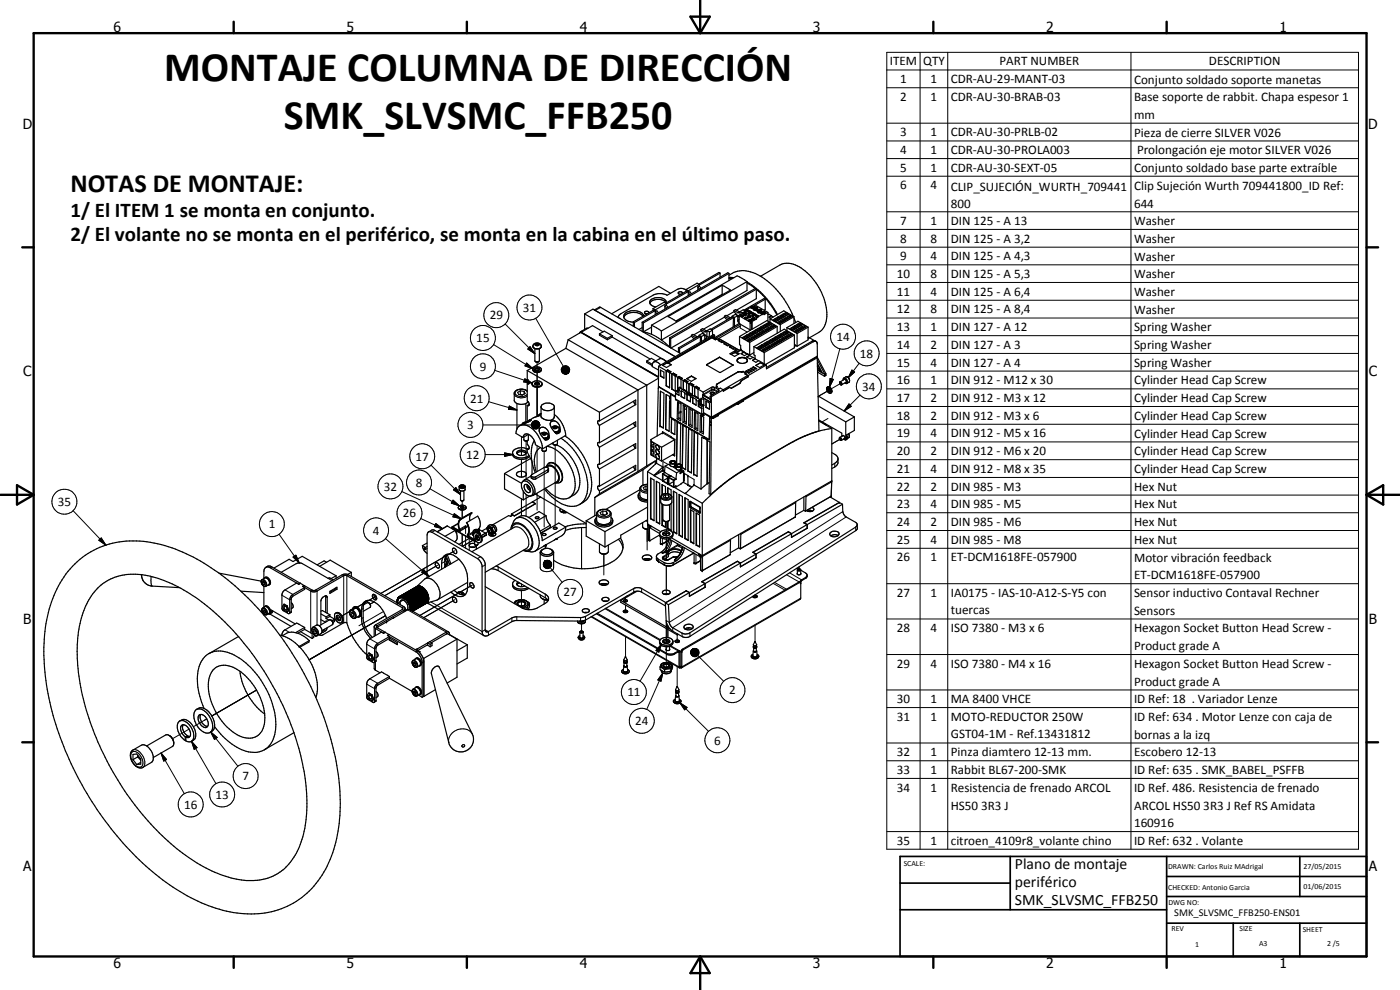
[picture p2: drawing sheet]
<svg xmlns="http://www.w3.org/2000/svg" width="420mm" height="297mm" viewBox="0 0 420 297" stroke-linecap="round" stroke-linejoin="round" font-family="sans-serif">
<defs><g id="words">
<g font-size="12.6">
<text x="49.3" y="24.4">MONTAJE COLUMNA DE DIRECCIÓN</text>
<text x="85.2" y="38.8">SMK_SLVSMC_FFB250</text>
</g>
<text font-size="7.9" x="21.1" y="57.5">NOTAS DE MONTAJE:</text>
<g font-size="6.3">
<text x="21.1" y="65.2">1/ El ITEM 1 se monta en conjunto.</text>
<text x="21.1" y="72.4">2/ El volante no se monta en el periférico, se monta en la cabina en el último paso.</text>
</g>
<g font-size="4.7">
<text x="304.6" y="260.8">Plano de montaje</text>
<text x="304.6" y="266.2">periférico</text>
<text x="304.6" y="271.6">SMK_SLVSMC_FFB250</text>
</g>
<g font-size="4.2">
<text x="34" y="9.6">6</text>
<text x="104" y="9.6">5</text>
<text x="174" y="9.6">4</text>
<text x="244" y="9.6">3</text>
<text x="314" y="9.6">2</text>
<text x="384" y="9.6">1</text>
<text x="6.8" y="38.7">D</text>
<text x="410.6" y="38.7">D</text>
<text x="7" y="112.9">C</text>
<text x="410.8" y="112.9">C</text>
<text x="7" y="187.1">B</text>
<text x="410.8" y="187.1">B</text>
<text x="7" y="261.4">A</text>
<text x="410.8" y="261.4">A</text>
<text x="34" y="290.4">6</text>
<text x="104" y="290.4">5</text>
<text x="174" y="290.4">4</text>
<text x="244" y="290.4">3</text>
<text x="314" y="290.4">2</text>
<text x="384" y="290.4">1</text>
</g>
<g font-size="3.9">
<text x="267" y="19.6">ITEM</text>
<text x="277.1" y="19.6">QTY</text>
<text x="300" y="19.6">PART NUMBER</text>
<text x="362.8" y="19.6">DESCRIPTION</text>
<text x="270.2" y="24.9">1</text>
<text x="279.3" y="24.9">1</text>
<text x="285.4" y="25">CDR-AU-29-MANT-03</text>
<text x="340.3" y="25.1">Conjunto soldado soporte manetas</text>
<text x="270.2" y="30.3">2</text>
<text x="279.3" y="30.3">1</text>
<text x="285.4" y="30.3">CDR-AU-30-BRAB-03</text>
<text x="340.3" y="30.4">Base soporte de rabbit. Chapa espesor 1</text>
<text x="340.3" y="35.6">mm</text>
<text x="270.2" y="40.9">3</text>
<text x="279.3" y="40.9">1</text>
<text x="285.4" y="40.9">CDR-AU-30-PRLB-02</text>
<text x="340.3" y="41">Pieza de cierre SILVER V026</text>
<text x="270.2" y="46.2">4</text>
<text x="279.3" y="46.2">1</text>
<text x="285.4" y="46.2">CDR-AU-30-PROLA003</text>
<text x="341.2" y="46.3">Prolongación eje motor SILVER V026</text>
<text x="270.2" y="51.5">5</text>
<text x="279.3" y="51.5">1</text>
<text x="285.4" y="51.5">CDR-AU-30-SEXT-05</text>
<text x="340.3" y="51.6">Conjunto soldado base parte extraíble</text>
<text x="270.2" y="56.9">6</text>
<text x="279.3" y="56.8">4</text>
<text x="285.4" y="57.2">CLIP_SUJECIÓN_WURTH_709441</text>
<text x="340.3" y="56.9">Clip Sujeción Wurth 709441800_ID Ref:</text>
<text x="285.4" y="62.5">800</text>
<text x="340.3" y="62.3">644</text>
<text x="270.2" y="67.5">7</text>
<text x="279.3" y="67.5">1</text>
<text x="285.4" y="67.5">DIN 125 - A 13</text>
<text x="340.3" y="67.5">Washer</text>
<text x="270.2" y="72.8">8</text>
<text x="279.3" y="72.8">8</text>
<text x="285.4" y="72.8">DIN 125 - A 3,2</text>
<text x="340.3" y="72.9">Washer</text>
<text x="269.1" y="83.4">10</text>
<text x="270.2" y="78.1">9</text>
<text x="279.3" y="78.1">4</text>
<text x="279.3" y="83.4">8</text>
<text x="285.4" y="78.1">DIN 125 - A 4,3</text>
<text x="285.4" y="83.4">DIN 125 - A 5,3</text>
<text x="340.3" y="78.2">Washer</text>
<text x="340.3" y="83.5">Washer</text>
<text x="269.1" y="88.7">11</text>
<text x="279.3" y="88.7">4</text>
<text x="285.4" y="88.7">DIN 125 - A 6,4</text>
<text x="340.3" y="88.8">Washer</text>
<text x="147" y="95.8">29</text>
<text x="156.9" y="93.6">31</text>
<text x="269.1" y="94">12</text>
<text x="279.3" y="94">8</text>
<text x="285.4" y="94">DIN 125 - A 8,4</text>
<text x="340.3" y="94.1">Washer</text>
<text x="269.1" y="99.4">13</text>
<text x="279.3" y="99.4">1</text>
<text x="285.4" y="99.4">DIN 127 - A 12</text>
<text x="340.3" y="99.4">Spring Washer</text>
<text x="142.9" y="102.7">15</text>
<text x="251" y="102.3">14</text>
<text x="258.1" y="107.3">18</text>
<text x="269.1" y="104.6">14</text>
<text x="279.3" y="104.7">2</text>
<text x="285.4" y="104.7">DIN 127 - A 3</text>
<text x="340.3" y="104.7">Spring Washer</text>
<text x="144" y="111.2">9</text>
<text x="269.1" y="110">15</text>
<text x="279.3" y="110">4</text>
<text x="285.4" y="110">DIN 127 - A 4</text>
<text x="340.3" y="110.1">Spring Washer</text>
<text x="258.8" y="117.2">34</text>
<text x="269.1" y="115.3">16</text>
<text x="279.3" y="115.3">1</text>
<text x="285.4" y="115.3">DIN 912 - M12 x 30</text>
<text x="340.3" y="115.4">Cylinder Head Cap Screw</text>
<text x="141.1" y="120.8">21</text>
<text x="269.1" y="120.6">17</text>
<text x="269.1" y="125.9">18</text>
<text x="279.3" y="120.6">2</text>
<text x="279.3" y="125.9">2</text>
<text x="285.4" y="120.6">DIN 912 - M3 x 12</text>
<text x="285.4" y="125.9">DIN 912 - M3 x 6</text>
<text x="340.3" y="120.7">Cylinder Head Cap Screw</text>
<text x="140.2" y="128.8">3</text>
<text x="269.1" y="131.2">19</text>
<text x="279.3" y="131.2">4</text>
<text x="285.4" y="131.2">DIN 912 - M5 x 16</text>
<text x="340.3" y="126">Cylinder Head Cap Screw</text>
<text x="340.3" y="131.3">Cylinder Head Cap Screw</text>
<text x="139.9" y="137.7">12</text>
<text x="269.1" y="136.6">20</text>
<text x="279.3" y="136.6">2</text>
<text x="285.4" y="136.6">DIN 912 - M6 x 20</text>
<text x="340.3" y="136.7">Cylinder Head Cap Screw</text>
<text x="124.7" y="138.2">17</text>
<text x="269.1" y="141.9">21</text>
<text x="279.3" y="141.9">4</text>
<text x="285.4" y="141.9">DIN 912 - M8 x 35</text>
<text x="340.3" y="141.9">Cylinder Head Cap Screw</text>
<text x="115.2" y="147.2">32</text>
<text x="124.8" y="146.1">8</text>
<text x="269.1" y="147.2">22</text>
<text x="279.3" y="147.2">2</text>
<text x="285.4" y="147.2">DIN 985 - M3</text>
<text x="340.3" y="147.2">Hex Nut</text>
<text x="17.3" y="151.8">35</text>
<text x="120.9" y="155.2">26</text>
<text x="269.1" y="152.5">23</text>
<text x="279.3" y="152.4">4</text>
<text x="285.4" y="152.5">DIN 985 - M5</text>
<text x="340.3" y="152.4">Hex Nut</text>
<text x="80.6" y="158.5">1</text>
<text x="111.9" y="160.4">4</text>
<text x="269.1" y="157.8">24</text>
<text x="279.3" y="157.8">2</text>
<text x="285.4" y="157.8">DIN 985 - M6</text>
<text x="340.3" y="157.8">Hex Nut</text>
<text x="269.1" y="163.1">25</text>
<text x="279.3" y="163.1">4</text>
<text x="285.4" y="163.1">DIN 985 - M8</text>
<text x="340.3" y="163.1">Hex Nut</text>
<text x="269.1" y="168.4">26</text>
<text x="279.3" y="168.4">1</text>
<text x="285.4" y="168.4">ET-DCM1618FE-057900</text>
<text x="340.3" y="168.5">Motor vibración feedback</text>
<text x="340.3" y="173.8">ET-DCM1618FE-057900</text>
<text x="169.2" y="178.9">27</text>
<text x="269.1" y="179.1">27</text>
<text x="279.3" y="179">1</text>
<text x="285.4" y="179.1">IA0175 - IAS-10-A12-S-Y5 con</text>
<text x="340.3" y="179.1">Sensor inductivo Contaval Rechner</text>
<text x="285.4" y="184.4">tuercas</text>
<text x="340.3" y="184.4">Sensors</text>
<text x="269.1" y="189.7">28</text>
<text x="279.3" y="189.7">4</text>
<text x="285.4" y="189.7">ISO 7380 - M3 x 6</text>
<text x="340.3" y="189.7">Hexagon Socket Button Head Screw -</text>
<text x="340.3" y="195.1">Product grade A</text>
<text x="269.1" y="200.3">29</text>
<text x="279.3" y="200.3">4</text>
<text x="285.4" y="200.3">ISO 7380 - M4 x 16</text>
<text x="340.3" y="200.4">Hexagon Socket Button Head Screw -</text>
<text x="188.3" y="208.9">11</text>
<text x="218.8" y="208.4">2</text>
<text x="340.3" y="205.7">Product grade A</text>
<text x="269.1" y="210.9">30</text>
<text x="279.3" y="210.9">1</text>
<text x="285.4" y="210.9">MA 8400 VHCE</text>
<text x="340.3" y="211">ID Ref: 18 . Variador Lenze</text>
<text x="190.6" y="217.6">24</text>
<text x="269.1" y="216.2">31</text>
<text x="279.3" y="216.2">1</text>
<text x="285.4" y="216.2">MOTO-REDUCTOR 250W</text>
<text x="285.4" y="221.5">GST04-1M - Ref.13431812</text>
<text x="340.3" y="216.3">ID Ref: 634 . Motor Lenze con caja de</text>
<text x="340.3" y="221.7">bornas a la izq</text>
<text x="214.3" y="223.4">6</text>
<text x="269.1" y="226.9">32</text>
<text x="279.3" y="226.9">1</text>
<text x="285.4" y="226.9">Pinza diamtero 12-13 mm.</text>
<text x="340.3" y="226.9">Escobero 12-13</text>
<text x="269.1" y="232.2">33</text>
<text x="279.3" y="232.2">1</text>
<text x="285.4" y="232.3">Rabbit BL67-200-SMK</text>
<text x="340.3" y="232.3">ID Ref: 635 . SMK_BABEL_PSFFB</text>
<text x="64.7" y="239.6">13</text>
<text x="72.8" y="234.1">7</text>
<text x="269.1" y="237.5">34</text>
<text x="279.3" y="237.5">1</text>
<text x="285.4" y="237.6">Resistencia de frenado ARCOL</text>
<text x="340.3" y="237.6">ID Ref. 486. Resistencia de frenado</text>
<text x="55.2" y="242.7">16</text>
<text x="285.4" y="242.9">HS50 3R3 J</text>
<text x="340.3" y="242.9">ARCOL HS50 3R3 J Ref RS Amidata</text>
<text x="340.3" y="248.2">160916</text>
<text x="269.1" y="253.4">35</text>
<text x="279.3" y="253.4">1</text>
<text x="285.4" y="253.5">citroen_4109r8_volante chino</text>
<text x="340.3" y="253.5">ID Ref: 632 . Volante</text>
</g>
<text font-size="3.1" x="352.4" y="275">SMK_SLVSMC_FFB250-ENS01</text>
<g font-size="2.4">
<text x="271.2" y="259.7">SCALE:</text>
<text x="350.6" y="260.8">DRAWN: Carlos Ruiz MAdrigal</text>
<text x="391.2" y="260.6">27/05/2015</text>
<text x="350.6" y="267">CHECKED: Antonio Garcia</text>
<text x="391.2" y="266.7">01/06/2015</text>
<text x="350.6" y="271.4">DWG NO:</text>
<text x="351.6" y="279.3">REV</text>
<text x="372" y="279.4">SIZE</text>
<text x="391" y="279.6">SHEET</text>
<text x="358.7" y="284.1">1</text>
<text x="377.9" y="283.8">A3</text>
<text x="398.3" y="283.8">2 /5</text>
</g>
</g></defs>
<g fill="none" stroke="#000" stroke-width=".3">
<path d="M266.1 15.7h141.6v239.1h-141.6zM276.1 15.7v239.1M284.4 15.7v239.1M339.4 15.7v239.1M266.1 21h141.6M266.1 26.3h141.6M266.1 37h141.6M266.1 42.3h141.6M266.1 47.6h141.6M266.1 52.9h141.6M266.1 63.5h141.6M266.1 68.8h141.6"/>
<path d="M266.1 74.2h141.6M266.1 79.5h141.6M151.6 97.2l8.9 8.9M160.8 95.5l8.3 14.4M180.3 92.2l-1.7 .9M222.2 98.4l2 1.2M222.4 94.6v.2M223.3 94.1v.3M223.6 95.3v.2M223.6 93.2l.1 .1M223.6 93.1l.1 .1M223.7 93.1l.9 .5"/>
<path d="M223.8 93l.9 .6-1-.6M224 93.1l.9 .5M224.1 92.9l.8 .6M224.4 94.8v.3M224.7 93.9l.2 .1M224.7 93.8l.2 .1M224.8 93.7h.1M224.8 96v.2M224.9 93.8l.9 .6M224.9 93.7l1 .6M225 93.7l.9 .5M225.1 93.3l-1-.5 .9 .6"/>
<path d="M225.2 93.8l2.1 1.2M225.2 93.6l.9 .5M225.3 92.2l1 .5M225.4 92.1l.9 .5M225.6 92v.1M225.6 92.2l.9 .5M225.6 95.5v.3M225.7 92l.9 .5M225.8 91.9l.8 .6-.9-.6M225.8 94.5l.3 .2M225.9 94.4l.2 .2M226 94.4h.1"/>
<path d="M226.1 94.5l.9 .5M226.2 94.4l.9 .5M226.3 94l-1-.5 .9 .6M226.4 94.3l1 .5M226.5 94.2l.9 .5-.9-.5M226.5 92.9l.9 .5M226.5 92.2v.1M226.6 92.8l.9 .5M226.6 92.6l1.2 .6M226.8 92.9l.9 .5M226.9 92.6l1 .5M227 95.2l.1 .1"/>
<path d="M227.1 95.2h.1M227.2 95.1h.1M227.7 93.6l.9 .5M227.7 93.5l1 .5M227.7 92.9v.1M227.9 93.3l1.1 .6M228 93.6l.9 .5M228.8 94.1h.1M228.9 93.6v.1M229 93.8l-.9-.5 1 .5M229.1 94v.1M266.1 84.8h141.6"/>
<path d="M266.1 90.1h141.6M266.1 95.4h141.6M148.1 103.4l11.8 7.3M148.5 111.1l11.2 3.8M154.3 118.1v.2a2.78 2.78 0 0 0 3.9 .5M157.5 113.7l2.2 1.2-2.5-.3zM158.1 108.9l1.8 1.8-2.3-.9zM158.2 117.5a2.42 2.42 0 0 0-3.6 .3 2.01 2.01 0 0 0 3 .9l.6-.4M159.1 104l1.4 2.1-2.1-1.4zM159.9 103.9a1.47 1.47 0 0 0 2.6 0M160.7 103.2a.7 .7 0 0 1 1.1 .3l-.5 .3-.5-.1-.2-.2zM161.2 108.6v2.6"/>
<path d="M161.2 111.8v3.7M161.2 116.2v8.8M168.4 110.9l1.9 1.2-1.8-.9zM168.5 110.6l1.8 1.5-1.9-1.2zM168.5 111.2l1.8 .9-1.8-.7zM168.5 111.4l1.8 .7-1.7-.4zM168.6 110.4l1.7 1.7-1.8-1.5zM168.6 111.7l1.7 .4-1.5-.2zM168.8 110.2l.1-.2 1.4 2.1zM168.8 110.2l1.5 1.9-1.7-1.7zM168.8 111.9l1.5 .2zM168.9 110l.3-.1 1.1 2.2z"/>
<path d="M169 112.1h1.3zM169.2 109.9l.2-.1 .9 2.3zM169.3 112.2l1-.1zM169.4 109.8l.3-.1 .6 2.4zM169.5 112.2l.8-.1zM169.7 109.7l.3 .1 .3 2.3zM169.8 112.2l.5-.1zM170 109.8l.3 .1v2.2zM170.1 112.2l.2-.1zM170.3 109.9l.2 .1-.2 2.1zM170.3 112.1l.4-.4zM170.4 109.9v2.2"/>
<path d="M170.5 110l.2 .2-.4 1.9zM170.7 110.2l.1 .2-.5 1.7zM170.8 110.4l.1 .3-.6 1.4zM170.8 111.5l-.5 .6zM170.9 110.7l.1 .2-.7 1.2zM170.9 111.2l-.6 .9zM171 110.9l-.7 1.2zM197.9 116.2l-.3 .1M202.7 119.7l7.9 4.5M203.3 117.1h.1M203.4 117.1h.1M203.4 117.2h.1"/>
<path d="M203.4 117.2v.3M203.8 117.1l.7 .4M203.8 116.3l2.4 1.4M205.5 118.1l.7 .4M207.2 119.1l.7 .4M207.9 118.7l2.3 1.3M212.1 109.4h.1M212.1 100.8l.7 .4M213.1 119.5h-.1M213.3 117.7v.3M213.5 116.2v.7M213.5 116.9l.1 .2"/>
<path d="M213.5 116.9l-2.4 1.4M213.5 116.9h.9M213.6 117.1l-2.5 1.4M213.6 117.1h.7M214.3 117.1l1 .5M214.4 117h.1M214.4 116.9l-.1 .2M214.4 116.9l1.1 .6M214.4 116.2v.7M215.3 115.2h.1M215.5 116.9v.6M215.8 107.2v.1"/>
<path d="M216.1 107.2v.1M219.9 109.5h.1M221.4 111.6v.1M221.6 107.5l.1 .1M223.2 105.6l.9 .5M224.2 106.1l.2 .1M238.4 103.4l.3 .1M243.7 102.4l.4 .1M245.2 107.1l-22.2 12.9M245.3 107.4l-22.3 12.8M245.4 109.2h-.1M245.4 111l2.2 1.3"/>
<path d="M245.4 111.1l2.2 1.3M245.9 110.3l-.3 .3M246.2 110.8l-.2 .3M246.5 111.3l-.2 .1M246.6 111.5h-.1M247.9 112.5l-.3 .1M249.1 116.9l-3.6 2.1M249.1 113.6l1 .2-1.1 2.3zM252 104.6l-3 11.5M252.3 115.1l-2.8 1.6M253.4 113.8h.2M253.4 113.8l-.1 .1"/>
<path d="M253.6 113.8l.4 .5v.3l-.2 .1M253.6 113.8l.2 .2M253.9 113.1l.7 .2M253.9 114v.7M254.6 113.3a1.01 1.01 0 0 1 .2 1.4M255.7 111l.8 .6-1.9 1.7zM257.8 109l-3.2 4.3M258.1 118.5l-4.7 4.8M266.1 100.7h141.6M266.1 106h141.6M266.1 111.3h141.6M266.1 116.7h141.6"/>
<path d="M129.4 139.6l8.8 8.8M145.6 136.4h8.4M146.6 120.5l8.5 2.5M151.5 135.9l2.5 .5-2.5 .5zM152.9 121.8l2.2 1.2-2.5-.2zM156.5 131v5.7M156.5 137.8v5.3M157.9 132.3v11.4M158.2 126.7l-.7 .1-.2 .2M159.5 127.3l2.5 .2-2.5 .1zM159.5 127.6l2.5-.1-2.5 .4zM159.5 127.1l2.5 .4-2.5-.2z"/>
<path d="M159.5 127.9l2.5-.4-2.3 .6zM159.7 126.8l2.3 .7-2.5-.4zM159.7 128.1l2.3-.6-2.2 .8zM159.8 126.6l.2-.2 2 1.1zM159.8 126.6l2.2 .9-2.3-.7zM159.8 128.3l2.2-.8-2 1zM160 126.4l.3-.1 1.7 1.2zM160 128.5l2-1-1.7 1.2zM160.3 126.3l.2-.1 1.5 1.3zM160.3 128.7l1.7-1.2-1.5 1.2zM160.5 126.2h.3l1.2 1.3zM160.5 128.7l1.5-1.2-1.2 1.2z"/>
<path d="M160.8 126.2l.3 .1 .9 1.2zM161.1 126.3l.2 .1 .7 1.1zM161.2 133.7v7.8M161.3 126.4l.7 1.1zM161.5 126.5l.5 1zM161.7 126.7l.3 .8zM161.9 127l.1 .5zM162 127.5l-.9 1.2h-.3zM162 127.5l-.9 1.2zM162 127.5l-.7 1.1zM162 127.5l-.5 .9zM162 127.5l-.3 .7z"/>
<path d="M162 127.5l-.1 .5zM162 127.5v.3zM162 127.5h-17.1M162.8 130l.7-.2 .4 .2a.64 .64 0 0 1-.6 .6 .64 .64 0 0 1-.6-.4zM163.3 135.5v22.6M164.6 130.7l-.4 .5-1.1 .2M166.1 128.1l.7-.2 .4 .2a.6 .6 0 0 1-.6 .6 .6 .6 0 0 1-.6-.5zM166.6 133.6v24M167.9 128.8l-.4 .5-1.1 .2M198.8 129.9h.1M198.8 129.9l3.6 2.1v4.1M200.5 139.4l-1.5-.9v1.6"/>
<path d="M201.1 138.7l.2 .4M201.1 138.6a.89 .89 0 0 1 .9-.4 .89 .89 0 0 1 .7 .7 .96 .96 0 0 1-1.6-.3zM201.3 139.1h1.1M201.3 138.7a.76 .76 0 0 1 1.3 0M201.3 139.1h.1M201.4 139l-.1 .1M201.5 139h.1M201.5 139l-.3-.3a.75 .75 0 0 1 .8-.4 .75 .75 0 0 1 .6 .5l-.3 .3M201.5 139l.8 .1M202.8 138.7l-.1 .3M202.8 139.8l.3 .3M202.9 139.7a.91 .91 0 0 1 1.5 0 .77 .77 0 0 1-1.2 .4"/>
<path d="M202.9 139.7l.3 .4M203.1 139.8a.72 .72 0 0 1 1.3 0M203.2 140h.1M203.4 139.3a.74 .74 0 0 1 1.1 .6l-.1 .1M203.4 139.4l-.3 .2a.71 .71 0 0 0 1.1 .4M204.3 123.4l-.6 .3M204.3 123.7l-.6 .3M204.6 139.8l-.1 .3M208.9 120.1l.7 .3M211.1 121.7h.1M211.1 121.7v2.1M211.3 124.1v.5l-.3-.1v-.4l-.4 .2"/>
<path d="M213.9 125.2l-.5 .3M214.1 125.5l-.6 .2M215.3 124.6l.2 .2M215.4 124.4l.2 .1M221.3 120.9l-5.8 3.3M221.5 121.3l-5.9 3.2M222.7 120.3l.2 .1M222.8 120.1l.2 .2M236.9 133.1h.1M248.5 125.6l-1.9 1.1M250.5 139v1.1M252.2 131.7l-2.6 1.5"/>
<path d="M254.6 130.2l.3 .6-.2 .6M254.8 121.2l.7 .7-2.1 1.4zM266.1 122h141.6M266.1 127.3h141.6M266.1 132.6h141.6M266.1 137.9h141.6M21.9 153.2l9.9 10.4M120.6 147.5l17.8 8.1M126.3 155.6l6.5 3M129 146.6l8.9 5.2M130.5 159.2l-.9 .5M130.8 157.1l2 1.5-2.4-.6z"/>
<path d="M135.7 158.2l.1 .1M135.9 158.2l-.1 .1M136 150.1l1.9 1.7-2.4-.8zM136.1 147l.7-.7 1.4 2.1zM136.1 158.4l-.2 .3M136.3 154.1l2.1 1.5-2.5-.5zM136.9 159.4l2.8-1.7v2.4M137.5 157.1l-1.7 1.2M137.8 146a1.02 1.02 0 0 0 .9 .6 1.02 1.02 0 0 0 .9-.6M138 159.2l-.2 .2M138 145.7l1-.2 .5 .3a.85 .85 0 0 1-.8 .7 .85 .85 0 0 1-.8-.5zM138.7 150.3v2.3"/>
<path d="M138.7 153v2.4M140.4 157.6l-2.4 1.4M142 159.6l-1.6 .9-.1-.1M142 159.4l.5 .5M142.1 159.1v.1M142.1 159.1h.1M142.3 159l-.1 .5 .5 .3M142.3 159l-.1 .1M142.5 158.9l-.2 .1M142.7 158.9h-.2M143.3 158.9h-.8M143.3 158.9l.5 .4-.5 .5"/>
<path d="M143.7 158.6l-.4 .3M143.8 158.9l-.2 .1M143.8 159.4l-.3 .4M147.5 158.9l-3.2 1.8M153.6 158.6a1.82 1.82 0 0 1 1.3-1.4 1.82 1.82 0 0 1 1.9 .5 6.1 6.1 0 0 1 2.6 6.4l-.8 .9h-1.3M154.3 158.2a2.67 2.67 0 0 1 3.3 1.6 4 4 0 0 1 .6 4.6l-.3 .2M156.5 149.6v5.2M157.9 148.4v6.5M160.8 143v.7M161.2 148v5.1M164.4 141v.6M174.5 158.3v12.3"/>
<path d="M179.1 154.2a2.16 2.16 0 0 0 2.7 1.2l.9-.3 .6-.5 .1-.4M179.5 153.5a2.47 2.47 0 0 1 3.6 .3 2.07 2.07 0 0 1-3.2 .9l-.5-.5zM192 146.7a2.05 2.05 0 0 0 2.3 1.3M194.2 158.8v6.2M194.3 145.4h-.3a1.78 1.78 0 0 0-1.7 1l.1 .4a2.12 2.12 0 0 0 1.9 .8M194.4 157.3v.1M194.5 157.6l.1 4.3M195 158h.1M195 157.9v.3M195 157.9h.1M195.1 157.9h.1M195.1 157.9h-.1"/>
<path d="M195.2 157.9h.3M195.2 157.9h.1M198.3 149.1a1.92 1.92 0 0 0 3.3 0M198.7 148.6a1.83 1.83 0 0 1 2.8 .4 1.67 1.67 0 0 1-3-.1zM198.8 141.1l.7 .3M198.8 141.1l.1 .2M198.8 141.1l-2.3 1.4M198.8 140.2v.9M198.9 141.3h.1M198.9 141.3l.6 .3M198.9 141.3l-2.5 1.4M199 140.2l-.1 1.1"/>
<path d="M199.5 141.8l-.5 .4M200 156.5v4.3M200.6 145l-.2 .1M200.9 142.6l-.5 .4M201.1 142.8l-.7 .4M201.4 142.8l-.7 .4M202.8 143.6l-.7 .4M202.8 143.8l-.5 .4M202.8 145.8l-.5 .4M203.1 140.1l1.1 .1M203.1 140.1h.1M205.2 142.2l.2 .1v2"/>
<path d="M205.9 147.9l-.3 .2M206.3 145.6l1.2 .7M206.4 145.4l1.3 .7M206.4 142.8l1.9 1v1.7M207 150.6l.3 .1M207 151.9l.3 .1M207.2 150.5l.1 .2M207.3 150.7h.1M207.3 152h.1M207.3 152.1h.1M207.3 152.1l-.1 .3M208.2 145.5v.1"/>
<path d="M209.9 152l.1 .2M210 153.6h.1M210 153.6l-.1 .3M210 153.5l.1 .3M210 152.3l.1 .1M223.4 140.9l.1 .1M238.7 155.1l-16.5 9.5M243.1 152.6v.3M249.4 149h.1M249.4 148.9l-7.6 4.4M249.4 148.9v.1M249.5 148.8l-.1 .1"/>
<path d="M249.6 144.6l-.2 4.3M252.9 153.5l-52 33.2-1-.5M253.9 155.1l-52 33.2v1.1M256.8 158.2v1M266.1 143.3h141.6M266.1 148.5h141.6M266.1 153.8h141.6M266.1 159.2h141.6M29.7 162.1l.7-.7 1.4 2.2zM45.4 173l-.1 1.9 .4 1M78.5 174.2l.1-.1a1.07 1.07 0 0 1 1.1 .6 1.07 1.07 0 0 1-.2 1.2 1.28 1.28 0 0 1-1-1.7zM78.6 173.9a1.33 1.33 0 0 1 1.2 2"/>
<path d="M81.6 170.1l-.5 .2M83.8 160.3l6 8.6M84.6 178.6l2.3 1.4 .5-.3M85.5 177l2.4 1.4v.5M88 167.1l.8-.5 1 2.3zM93.7 177.1l-.5 .2v12.6M94.6 177.1l.6 .2v10.2M97.7 179l.5 .2M98.5 173.5l1.1 .7M102.7 172.5l.5 .2v14.2M104.6 172.5l-.5 .2v14.2M112.3 179.2l.5-.3-10.2 5.9"/>
<path d="M115.7 161.6l13.1 11.4M119.3 180h-.1M119.4 179.7h-.1M119.4 179.8h.1M119.5 179.5v.1M119.5 179.3h.1M119.6 179.4h.1M119.7 179.2h.1M119.9 179.2h.1M119.9 179.1v.1M120.1 179.1h.1M120.3 179v.1"/>
<path d="M120.6 179.1h.1M120.6 179l-.1 .1M120.7 179.1h.1M121 179.1v.1M121.2 180l-1.8 1M121.2 179.3h.1M121.3 179.2l-.1 .1M121.5 179.5h.1M121.7 179.6v.1M122 179.9h.1M125.4 175.9l-5.6 3.2M125.5 175.8l-5.5 3.2"/>
<path d="M125.6 175.8l-5.4 3.1 5.5-3.1M125.8 175.9l-5.3 3M125.8 175.8l-5.4 3.1M125.9 175.8l-5.3 3.1M126 175.9l-5.3 3.1M126.1 175.9l-5.4 3M126.2 175.9l-5.4 3.1M126.3 175.9l-5.4 3.2M126.4 176l-5.3 3.1M126.6 176.8l-4.9 2.8M126.6 176l-5.4 3.2 5.3-3.1M126.7 177.1l-4.7 2.8"/>
<path d="M126.7 176.1l-5.4 3.1M126.7 176.3l-5.3 3.1M126.8 177l-4.8 2.8M126.8 176.2l-5.4 3.1M126.9 177.4l-4.7 2.7M126.9 176.3l-5.5 3.2M127 176.5l-5.3 3M127 177.3l-4.9 2.8M127.1 176.4l-5.4 3.1M127.2 170.9l1.6 2.1-2.2-1.3zM127.2 176.5l-5.4 3.1M127.2 176.7l-5.2 3"/>
<path d="M127.2 177.5l-4.8 2.9 4.8-2.7M127.3 177.6l-4.9 2.8M127.3 176.6l-5.3 3.1M127.5 177.9l-4.9 2.8M127.5 176.7l-5.5 3.1M127.5 176.9l-5.3 3.1M127.6 178.5l-4.8 2.8 4.9-2.7M127.7 177.2l-5.3 3.1M127.7 177l-5.5 3.1M127.8 178.5l-4.9 2.8M127.8 177.2l-5.4 3.1M127.9 177.3l-5.4 3.1"/>
<path d="M128 179.1l-4.9 2.8M128 177.5l-5.5 3.2 5.4-3.1M128 177.8l-5.3 3.2 4.9-2.9M128.1 178l-5.3 3M128.1 177.6l-5.4 3.1M128.2 177.8l-5.4 3M128.2 177.9l-5.4 3.1M128.3 178.3l-5.3 3.1M128.3 178.1l-5.4 3.1M128.3 178.6l-5.3 3.1M128.4 178.2l-5.4 3.2M128.4 178.4l-5.4 3.2 4.8-2.8"/>
<path d="M128.5 178.6l-5.4 3.1M128.5 179.2l-5.3 3.1M128.6 179.8l-5.3 3.1M128.6 178.7l-5.5 3.2M128.6 179.1l-5.5 3.1 4.9-2.7M128.6 178.9l-5.4 3.1 5.3-3.1M128.6 180l-5.3 3M128.6 179.2l-5.3 3.1M128.7 179.8l-5.4 3.1M128.7 179.7l-5.4 3.1M128.7 179.5l-5.4 3.1 5.3-3M128.7 179.4l-5.5 3.1"/>
<path d="M131.3 169.6l-15.8 9.1M133.5 168.5l-1 .5M133.9 166.7v.2M136.6 165.2l-22.3 12.9 21.5-12.5M136.6 179.9l-9.4 5.4M138.7 160.3v3.6M139.7 160.9v3.6M140.8 161.5v3.6M141.8 175.6l-15.8 9.1M141.8 160l-1.3 .9M142.5 161.9h.1M142.5 161.9v.2"/>
<path d="M142.6 162.3l-.1 .2M142.6 162.2l.1 .1M142.9 163.6v1.2M143.7 161.1l-4.9 2.8 4.6-2.6M143.8 161.2l-.7 .3M143.9 161.6l-.4 .3M144.2 167l-.9 .6M145.6 169.5l-.9 .6M145.8 160l-1.4 .8M146 160.4l-1.4 .8M149.5 170.1v1.1M156.5 175.2v.8"/>
<path d="M156.5 177.2v4.7M162.1 170.4a2.36 2.36 0 0 0 4 0M163.3 168.6l.2-.2-.3 .4zM163.5 168.4l-.4 .7zM163.5 168.4l-.4 .9zM163.5 168.4l-.4 1.2zM163.5 168.4l-.4 1.4zM163.5 168.4l-.2 1.7-.2-.3zM163.5 168.4v1.9l-.2-.2zM163.5 168.4l.2 2-.2-.1zM163.5 168.4l.4 2.2-.2-.2zM163.5 168.4l.7 2.2h-.3z"/>
<path d="M163.5 168.4l1 2.2h-.3zM163.5 168.4l1.2 2.1-.2 .1zM163.5 168.4l1.5 2-.3 .1zM163.5 168.4l1.7 1.8-.2 .2zM163.5 168.4l1.9 1.6-.2 .2zM163.5 168.4l2 1.4-.1 .2zM163.5 168.4l2.1 1.1-.1 .3zM163.5 168.4l2.1 .8v.3zM163.5 168.4l2 .6 .1 .2zM163.5 168.4l1.9 .3 .1 .3zM163.5 168.4l1.9 .3zM163.5 168.4l1.5-.1 .2 .2z"/>
<path d="M163.5 168.4l1.5-.1zM163.5 168.4l1.3-.2zM163.5 168.4l1-.3zM163.5 168.4l.7-.3zM163.5 168.4l.5-.3zM163.5 168.4l.2-.2zM163.6 168.4v2M163.6 178.3v1.1M165.1 170.3l3.6 4.4M181.2 166.3v6.2M187.7 179.1v1.5M190.2 176.6v1.1"/>
<path d="M192.6 176.6v1.1M194.6 161.8v.2M194.6 161.9h.1M194.6 162h.1M194.6 161.9l.4 .2M197 167.7l.6 .7M197.6 167.8v.6M197.6 168.4l2 1.2 .7 .2 1.8-.4M197.6 168.4v.1M197.6 168.5h.1M198.2 163.1l.6 .1M198.3 165.7l.5 .3"/>
<path d="M198.8 163.2h.1M198.8 161.5v1.7M199.1 166.9l.2 .2M199.1 166.9a.59 .59 0 0 0-.3 .8 .59 .59 0 0 0 .7 .3l1.3-.1M199.3 167.1l-.3 .4M199.3 167.1v.7M199.3 168.8v.7M200 161.7v6.3M200 169.8v8M200.4 165.2l-1.6 .8M200.4 165.2v.2M200.4 165.4h.1"/>
<path d="M200.4 178.2v.2M200.4 165.4l-1.6 .6M200.6 165.3l.1 .1M200.6 165.3l-.2 .9-1.3 .7M200.6 166.3l-1.3 .8M200.6 165.3l-.2 .1M200.7 165.4v.1M200.7 165.4h.1M200.7 167.9h.1M200.7 162.1l-1.9 1.1M200.7 165.5l-.1 .5M201.2 161.9a5.5 5.5 0 0 1-2.4 4.1"/>
<path d="M201.6 164.8a3.3 3.3 0 0 1 2.9 .5M201.6 164.8v.2M201.6 164.8v.1M201.6 164.8l-1 .5M201.6 162.2l-.2 1.2-1 1.8M201.6 165l.4-.1a2.7 2.7 0 0 1 2.4 .6M201.6 165l-.9 .5M202.1 168.8v.6M202.4 168.1l.4 .2M202.5 168h.1M202.8 167.7h.1M203.1 167.4l-.7 .7"/>
<path d="M203.3 163.5l-2.9 1.7M203.4 163.1v.5M203.4 167.1l-.9 .9M203.4 163.7l-1.8 1.1M203.4 167l-1.3 .1-1.3 .8M204.2 163.6l-.5 .3M204.2 163.6v.1M204.9 164.1a5.8 5.8 0 0 1-2.5 4M208.2 165.9l-6.1 3.5M208.2 165.9v.1M208.3 168.9l.6 .1M208.9 169h.1"/>
<path d="M208.9 166.4v2.7M209.6 166.1l.2 .3M209.8 166.4h.1M209.8 166.4l.2 .1M210 166.5h.1M210.1 166.6v.3M210.2 168.2l-1.3 .8M210.3 171l.3 .2M210.6 171.2h.3M210.6 171.2h.1M210.7 171.2h.1M210.7 166.7v4.5"/>
<path d="M210.9 166.7v4.5M210.9 171.2h-.1M219.1 166.4l-8.2 4.8M226.6 178.5v.8M232.1 175l3.4 2M232.5 174.8l3.5 2M236.1 172.5l3.7 2.1M237 171.9l3.6 2.1v.2M239.6 174.7l.2 .1M239.8 170.1v.8M240.3 179.5l-35.6 20.6M240.3 174.6l-.2 .2"/>
<path d="M241.8 173.3v.2M266.1 164.5h141.6M266.1 175.1h141.6M78.7 182.7a1.04 1.04 0 0 1 1.2 .5 1.04 1.04 0 0 1-.2 1.2l-.6-.3-.4-.6zM78.9 182.4a1.35 1.35 0 0 1 1.1 2M79.5 182a1.35 1.35 0 0 1 1.2 2.1M81.8 183.3l-.4 .3M84.6 190.6l.2 .1M85.5 189l1.4 .7M87.4 183.5l-.5 .3M93.8 188.5a1.35 1.35 0 0 1 1.3 .6 1.35 1.35 0 0 1 0 1.5 1.6 1.6 0 0 1-1.3-2.1zM93.9 188.2a1.63 1.63 0 0 1 1.4 2.5"/>
<path d="M95.8 190.4l.2 .1M96.7 189.5l.3 .2M97 189.1l.5 .3M101.7 185.3l.3-.1-2.2 1.2M103.3 191.9l-10.5 6.1 22.9-13.3-22.9 13.3M105.1 183.3a1.4 1.4 0 0 1 1.3 2.1 1.46 1.46 0 0 1-1.3-2.1zM105.2 183a1.61 1.61 0 0 1 1.4 2.5M109 185.3l-.5 .3M109 182.6l-.5 .3M110.1 193.3l2.3 1.4 .4-.3M111 191.7l2.4 1.3v.6M112.3 180.6l-1.2 .7"/>
<path d="M112.7 187.5l.5 .2v.6l-.5 .3v2.1M112.7 198.5v2.6M112.8 198.2l-.4 .3M115.1 183.5l-7.4 4.2M119.2 180.3h.1M119.3 180.5l-.1 .1M119.3 180.6h.1M119.3 180.9h.1M119.3 180h.1M119.3 180.8v.1M119.3 180.3h.1M120.9 181.8h-.1"/>
<path d="M121.2 182l-.5 .3v.6l.5 .2v.5M122.3 183l11.6 6.7v.5M123.1 182.2h.1M123.1 182.8h.1M123.1 182.5h.1M123.8 198.5l.1-.2a1.13 1.13 0 0 1 1.1 .6 1.13 1.13 0 0 1-.1 1.3 1.33 1.33 0 0 1-1.1-1.7zM123.9 198.2a1.33 1.33 0 0 1 1.2 2M125.3 194.7v.5M125.3 195.3l-.5 .3M127.2 198.6l-.5 .3M128.1 180.9l-4.3 2.5M128.2 180.9l-4.4 2.5"/>
<path d="M128.3 180.7l-4.5 2.7M128.3 180.6l-4.7 2.7M128.4 180.6l-4.7 2.7M128.5 180.5l-4.9 2.8M128.6 180.3l-5.1 2.9M128.6 180.2l-5.1 3M128.6 180.1l-5.3 3M129.3 180.6l15.4 8.9 .9-.5 1 .5v1.1M134.3 190.1l-.1 .1M134.9 190.2l-.2 .2M153.6 185.4v1.1M155.1 185.1v1.1"/>
<path d="M173.6 191.3a1.09 1.09 0 0 0 1.9 0M174 191.2l.3 .3 .5-.1M174 191.2l.4 .3 .4-.1M174 191.1v.1M174.2 185.3v1.1M174.5 186.4v.3M174.5 187.2v2.4M175 191.1l-.2 .3M175 191.2l-.1 .2M175.5 183.8l.2 .1M175.7 185v1.1M177.6 185l26.1 15.1"/>
<path d="M181.6 182.6l16.4 9.6M187.7 197.1h.1M187.7 181.5v2.3M187.7 191v6.1M198.5 193.3l-.8 2.4-.8-.5zM198.5 193.3l-6.4 11.1M199 192.7l.5 .3M200 186.5v6.5M200 194v6.2M200.1 196v.3M200.4 187.8v3.5M200.4 192.3v.7"/>
<path d="M201 193.8l2.6 1.5 .2 .4 .2-.1M202.4 196v.3M203.2 190.5v2.3M204 199.9h.4M204.4 195.6l.2 .1M204.7 189.9l.1 1.1M204.8 194.8l.3 .1M207 189.9l.1 1M207.5 195.1l.2-.2-.4 .5zM207.7 194.9l-.4 .7zM207.7 194.9l-.4 1zM207.7 194.9l-.4 1.3z"/>
<path d="M207.7 194.9l-.2 1.5-.2-.2zM207.7 194.9l-.1 1.7zM207.7 194.9l.1 1.9-.2-.2zM207.7 194.9l.4 2.1-.3-.2zM207.7 194.9l.6 2.1h-.2zM207.7 194.9l.9 2.2-.3-.1zM207.7 194.9l1.1 2.1-.2 .1zM207.7 194.9l1.4 2-.3 .1zM207.7 194.9l1.6 1.9-.2 .1zM207.7 194.9l1.8 1.7-.2 .2zM207.7 194.9l2 1.4-.2 .3zM207.7 194.9l2.1 1.2-.1 .2z"/>
<path d="M207.7 194.9l2.1 .9v.3zM207.7 194.9l2.1 .7v.2zM207.7 194.9l2 .4 .1 .3zM207.7 194.9l1.9 .2 .1 .2zM207.7 194.9h1.7l.2 .2zM207.7 194.9l1.5-.2 .2 .2zM207.7 194.9l1.5-.2zM207.7 194.9l1.2-.3zM207.7 194.9l.9-.3zM207.7 194.9l.7-.3zM207.8 194.7l.3-.1-.4 .3zM207.8 194.7l-.1 .2z"/>
<path d="M209.4 196.7l7.8 7.7M226.5 192.6h.1M226.5 192.6l.1 .1M226.6 192.7h.1M226.6 187.6v5M226.6 192.6h.1M226.6 192.6v.1M266.1 185.7h141.6M266.1 196.4h141.6M56.7 218.8l-4.9 2.9M61.3 216.2l.7-.5-4 2.4M63.2 219.6l2 1.7-.8 .6z"/>
<path d="M63.2 219.6l8.2 10.3M77 207.1l-13.4 7.7M110.1 205.3l2.3 1.3 .4-.2M111 203.7l2.4 1.3v.6M112.8 210.2l-.4 .2M123.8 207.1a1.05 1.05 0 0 1 1.2 .4 1.05 1.05 0 0 1-.1 1.3 1.33 1.33 0 0 1-1.1-1.7zM123.9 206.8a1.33 1.33 0 0 1 1.2 2M198.9 201.9l-.5 2.5-1-.4zM198.9 201.9l-4.8 11M203.1 206h.2M203.2 200v6M204 210.9l2.2 1.4-.7 .7z"/>
<path d="M204 210.9l8.7 8.6M266.1 207h141.6M266.1 212.3h141.6M39.7 225.6a2.8 2.8 0 0 1 3.1 2.6 1.3 1.3 0 0 1-.3 1.8 1.3 1.3 0 0 1-1.8-.3 3.1 3.1 0 0 1-1-4.1zM39.8 225.1a2.7 2.7 0 0 1 3.2 1.9 2.46 2.46 0 0 1-.1 3.3M48.3 225.9l1.7 2-.9 .4zM48.3 225.9l7 12.2M57.5 222.4l1.6 1.9-.8 .5zM57.5 222.4l7.3 12.7M141.8 220.3a3.9 3.9 0 0 0-4.5-1.4 3.9 3.9 0 0 0-2.6 3.9M266.1 222.9h141.6M266.1 228.3h141.6"/>
<path d="M266.1 233.6h141.6M266.1 249.5h141.6"/>
<circle cx="149" cy="94.6" r="3.8"/>
<circle cx="158.9" cy="92.3" r="3.8"/>
<circle cx="143.1" cy="119.5" r="3.8"/>
<circle cx="144.9" cy="109.9" r="3.8"/>
<circle cx="144.9" cy="101.4" r="3.8"/>
<circle cx="253" cy="101" r="3.8"/>
<circle cx="260.1" cy="106" r="3.7"/>
<circle cx="260.8" cy="115.9" r="3.8"/>
<circle cx="126.7" cy="136.9" r="3.7"/>
<circle cx="141.2" cy="127.5" r="3.7"/>
<circle cx="141.9" cy="136.4" r="3.7"/>
<circle cx="19.3" cy="150.5" r="3.8"/>
<circle cx="81.6" cy="157.3" r="3.7"/>
<circle cx="112.9" cy="159.1" r="3.7"/>
<circle cx="117.2" cy="145.9" r="3.8"/>
<circle cx="122.9" cy="154" r="3.7"/>
<circle cx="125.8" cy="144.8" r="3.8"/>
<circle cx="171.1" cy="177.6" r="3.8"/>
<circle cx="190.2" cy="207.6" r="3.8"/>
<circle cx="192.6" cy="216.3" r="3.7"/>
<circle cx="219.8" cy="207.1" r="3.7"/>
<circle cx="66.7" cy="238.4" r="3.7"/>
<circle cx="73.7" cy="232.9" r="3.8"/>
<circle cx="139.1" cy="223.8" r=".41"/>
<circle cx="215.3" cy="222.1" r="3.8"/>
<circle cx="57.2" cy="241.4" r="3.8"/>
</g>
<g fill="none" stroke="#000" stroke-width=".35">
<path d="M174.3 99.5l-.4 .4M174.4 99.7l-.1 .1M174.4 99.7l23.2 13.4M174.4 99.7h.1M174.9 99.4l-.6 .1M175.5 94.2l2.5-1.4 24.6 14.2M175.5 94.2v4.6M175.5 94.2l23.3 13.5M176.5 98.5h-.4l-1.8 1M178.3 93l1.7-.8 6 3.3M178.5 93.1h.1M181 99.6l-3.2-1.9-3.4 2"/>
<path d="M186 95.5l12.5 7.2M186 95.5h.1M186 95.5l.1 .1M190.1 96.6l.3 .2M190.1 96.6v1.3M190.4 96.8v1.3M192.7 96.7v2.7M192.7 96.7l.4 .2M192.7 98.3l-.9 .5M192.9 99.6a14.9 14.9 0 0 1 8.2 4.7M193 94.9a4.1 4.1 0 0 0-5.7 .1l-.1 .2M193.1 96.9v2.7l2.4-1.4"/>
<path d="M193.2 94.8a3.7 3.7 0 0 0-5.3-1 1.39 1.39 0 0 0-.7 1.5 1.39 1.39 0 0 0 1.3 1.1l1.6 .2M194.7 93.9v-.1a.67 .67 0 0 0-.6-.4 .67 .67 0 0 0-.6 .5l.2 .2h.6M195 91a3.2 3.2 0 0 1 4.9-.1 2.13 2.13 0 0 0-2.8-1.6 1.73 1.73 0 0 0-2 1.8l.7 .7 1 .3M195.5 97.6l3 1.7M195.5 97.6v2.7M196 92.6l.7 .4M196 92.6v.6M196.7 93v.5M196.7 93.2l-6.3 3.6M196.7 93.2l-.4-.2-6.2 3.6M196.7 93.5l.4-.2 .5 .6M196.7 93.5l.4 .6"/>
<path d="M196.7 93.2l-.1 1.2M199.5 91.8l.6 .7M199.5 91.8v1M200 91.6l.5 .6M200 91.6l-.5 .2M200 91.1l-3.3 1.9M200 91.1l-.7-.4-3.3 1.9M200 91.1v.5M200.5 95l16.2-9.4 2.5 1.4-16.2 9.4zM201.2 88l-3.5-2.1-14.2 8.2M204.8 88.1l.1-.1a.77 .77 0 0 0-1.4-.1l.4 .4h.6M205.9 86.9l.7 .3"/>
<path d="M205.9 87l-1-.4h-.9l-3.8 2a4.5 4.5 0 0 0-4.3 0l-9.5 5.5-.9 1.1M205.9 86.9v.6M206.6 87.8l.4 .6M206.6 87.8l.4-.3 .5 .6M206.6 87.5l-6.6 3.7M206.6 87.5l-.4-.3-6.4 3.8M206.6 87.5l-.1 1.2M206.6 87.2v.6M209.4 86.1l.5 .6M209.4 86.1l.1 .9M209.9 85.3l-3.3 1.9M209.9 85.3l-.7-.3-3.3 1.9"/>
<path d="M209.9 85.9l.5 .6M209.9 85.9l-.5 .2M209.9 85.3v.6M210.4 99.2l1.1 1.3M210.4 99.2l-2.2 1.3M210.4 98.8l.5-.2 1.1 .7M210.4 98.8l1.2 .8M210.4 98.8v.4M212 99.3l-.4 .3M212.2 99.2l-.1 1.8-.6 .9v-1.4M212.2 99.2l.7 .4M212.2 99.3h-.2"/>
<path d="M212.2 99.5l-.6 .1M212.9 99.6l-.1 1.5M213.8 99.1l-.7-.4-.9 .5M213.8 99.1l-.9 .5M213.8 99.1l.1 1.4M216.1 82l-.3-.3-6.1 3.6M216.1 82l-6.2 3.5M216.1 82v1.2M216.7 88.3l.2 .1M216.7 88.3l-13.9 8M216.7 85.6v2.7M217.4 95.2l.8 .8"/>
<path d="M217.4 95.2l-6.3 3.6M217.4 94.9l.5-.3 1.2 .7M217.4 94.9l1.2 .6M217.4 94.9v.3M218.8 83.3h1.5M218.8 83.6h1M218.8 82.6a8.6 8.6 0 0 1 10 .6 26.1 26.1 0 0 1 9.3 11.7M218.8 82l-25.7 14.9M218.8 82l-.4-.2-25.7 14.9M218.8 82v2.2M219 95.5h-.4M219.1 95.3l-.5 .2"/>
<path d="M219.5 95.2l-.4 .1M219.7 95.1l.4 .2M219.7 95.1l-6.4 3.7M219.7 94.9l.7 .3M219.7 94.9v.2M220.1 95.3l-6.4 3.7M220.1 95.3l-.1 2.8M220.3 93.5l1.5 1.7M220.3 93.5l-2.2 1.2M220.3 93.1l.5-.2 1.1 .7M220.3 93.1l1.2 .8M220.3 93.1v.4"/>
<path d="M220.4 95.2v2.7M221.4 94.7l-1 .5M221.4 94.7l-.7-.4-1 .6M221.4 94.7v1.7l.4 .3M221.7 94.7l.1 2.4M221.7 94.7l3.5 2M221.8 95.7l-.4 .4M221.8 97.1l-7.4 4.2v-.7M221.8 97.1l3.3 1.9M221.9 93.6l-.4 .3M222.1 93.8l-.6 .1M222.1 93.5v1"/>
<path d="M222.1 93.5l.7 .4M222.1 93.6h-.2M222.2 98.4v-1.1l-7.4 4.2M222.2 97.8l-6.5 3.8M222.3 94.8v.1M222.7 94.4v.2M222.7 94.4l.6 .4-.6 .2-.4-.1M222.7 94.6l-.4 .2M222.7 94.4l-.4 .5M222.7 94.6l.4 .3M222.8 93.9v.1M223.1 94.3l.3-.3 .7 .2a.54 .54 0 0 1-.5 .4 .54 .54 0 0 1-.5-.3z"/>
<path d="M223.2 94.4l.4-.1 .5 .1M223.5 93.6l-1.8 1.1M223.5 93.6l.1 .1M223.5 93.5l-.7 .4M223.6 93.3l-.6-.3-.9 .5M223.6 93.2h.1M223.6 93.2l-.1 .4M223.7 93.1l-.1 .1M223.7 93.3l-.1 .4M223.7 93.6l-.1 .1M223.7 93.6l.9 .5M223.8 95.3l-.3 .2"/>
<path d="M223.8 95.1l.7 .4-.6 .3-.4-.3M223.8 95.1v.2M223.8 95.1l-.3 .4M223.8 95.3l.5 .3M224 93l-.1 .1M224.1 92.9h.1M224.1 92.9l-.3 .1M224.1 92.9l-.1 .2M224.2 84.6a24 24 0 0 1 9.1 9.8M224.2 84.9l2.7 1.8M224.2 84.5l-3-1.7-25.7 14.8M224.2 84.5l-25.7 14.8"/>
<path d="M224.2 84.5v2.7l-25.7 14.8v-2.7M224.2 92.8l-.1 .1M224.2 92.8l.9 .5M224.4 94.9l.5-.2 .4 .2a.47 .47 0 0 1-.5 .4 .47 .47 0 0 1-.4-.4zM224.4 95.1h.8M224.7 96.1l.4-.3 .6 .4-.6 .2h-.3zM224.7 93.6l-.1 .4M224.7 93.6h.1M224.7 93.6l.1 .1M224.7 93.6l-.9-.6-.1 .6M224.9 93.9l-.1 .5M224.9 94.4h-.1"/>
<path d="M224.9 94.4l.9 .5M225 100v.4M225.1 93.3l-.2 .3M225.1 93.5h.1M225.1 96l-.4 .3M225.1 93.3v.3M225.1 95.8v.2M225.1 96l.4 .3M225.1 93.5l-.4 .4-.1 .4 .2 .1M225.1 99l.1 .1M225.2 93.8l.2-.3 .9 .5M225.2 93.7l-.1 .1"/>
<path d="M225.2 96.7v.2M225.2 96.9l.5-.2v2.1M225.2 96.9l-.1 2.1M225.3 92.3h.1M225.3 92.3l.2-.2 .8 .5M225.3 92.2l-1.1 .6M225.3 92.3l1 .6M225.5 95.5h.9a.42 .42 0 0 1-.4 .5 .42 .42 0 0 1-.5-.5zM225.6 96.8v2M225.6 95.8h.9M225.6 92.1v.1M225.7 92l1 .4"/>
<path d="M225.7 92l-.2 .1M225.7 92l-.1 .2M225.7 91.9h.1M225.8 99.5l1 .5-.7 .4-.6-.3M225.8 99.5v.4M225.8 99.5l-.6 .4 .3 .2M225.8 99.9l-.3 .2M225.8 99.9l.6 .3M225.9 94.2h.1M225.9 94.2l-.1 .5M225.9 94.2l.1 .2M226 94.2l-1.1-.5v.7"/>
<path d="M226.1 94.7l-.1 .4M226.1 95l-.1 .1M226.1 95l.9 .5M226.1 92.1l.8-.4 3.6 2M226.1 94.4l1 .5M226.1 94.4v.6M226.3 94l-.2 .4M226.3 94v.2l-.5 .3v.5l.2 .1M226.3 92.7v.2M226.3 92.6h.1M226.3 92.6v.1M226.4 94.4l-.1 .1"/>
<path d="M226.4 94.5l.2-.3 .9 .5M226.4 92.6v.2M226.4 94.5h.1M226.5 92.3l.5-.2 .4 .4M226.5 93h.1M226.5 93l.9 .6M226.6 92.8l-.1 .2M226.6 92.8l.9 .5M226.6 92.4v.1M226.7 99.1v.3M226.7 99.1l.9 .5-.6 .3-.7-.3M226.7 99.1l-.6 .3 .2 .2"/>
<path d="M226.7 99.4l-.3 .2M226.7 99.4l.6 .3M226.7 92.6l-.4 .3M226.7 92.4l.7 .1M226.7 92.4v.2M226.7 92.4l-.1 .3M226.7 92.6l.2 .1M226.8 92.8h.1M226.8 92.7h.1M226.9 92.7l.1-.1 .9 .5M226.9 92.7l-.1 .2M227 86.8a25.5 25.5 0 0 1 6.2 7.7"/>
<path d="M227 86.8l-25.7 14.8M227 86.8l-.4-.2-25.7 14.8M227 86.8v2.8l-5.9 3.4M227 95.7l-1.8 1M227.1 95.2v.1M227.1 95.3l-.1 .4M227.2 95.1l-.1-.2-.1 .5M227.4 92.5l-.3 .2M227.5 94.7l-.5 .5v.5M227.5 94.7l-.2 .3M227.5 98.6v.4M227.5 99l.6 .3"/>
<path d="M227.5 98.6l.9 .5-.6 .3-.7-.3M227.5 99l-.3 .1M227.5 98.6l-.6 .3 .2 .2M227.5 93.3l-.1 .3M227.5 93.3h.1M227.6 93.3v.2M227.7 93l.5-.2 .3 .4M227.7 93.5l1.1 .5M227.7 93.5h.1M227.7 93.5v.2l.9 .5M227.8 93.2h.1M227.8 93.2l-.1 .2"/>
<path d="M227.8 93.1l.7 .1M227.8 93.1v.1M227.9 93.3l-.5 .3M227.9 93.1v.2M227.9 93.1h.1M227.9 93.3l.1 .1M228 93.5h.1M228 93.4h.1M228 93.4l.2-.1 .9 .5M228 93.4v.2M228 99.8v.4M228.2 82.9l5.9-3.4a6.9 6.9 0 0 1 7.6 1.8 17.4 17.4 0 0 1 6.3 15 5 5 0 0 1-2.3 3.4l-2.8 1.6"/>
<path d="M228.3 98.1l.9 .5-.6 .4-.6-.4M228.3 98.5l-.3 .2M228.3 98.5l.6 .3M228.3 98.1v.4M228.3 98.1l-.6 .4 .3 .1M228.5 93.2l-.2 .1M228.5 98l.6-.4 .9 .5-.6 .4zM228.7 94h.1M228.8 94v.1M228.8 94h.1M228.8 94l-.2 .2M228.8 93.6l.6-.1 .4 .2-.6 .4"/>
<path d="M228.8 99.7l.3 .2M228.8 99.7l-.3 .2M228.8 99.3l-.6 .4 .6 .3 .6-.3M228.8 99.3v.4M228.8 99.3l.6 .4M229 93.9l-.1 .2M229 93.9h.1M229 99.2l.7-.4 .6 .4-.5 .4zM229.1 94l-.5 .2M229.1 94h.1M229.1 93.8l-.1 .1M229.1 93.8l.6 .1"/>
<path d="M229.1 94l.1 .1M229.1 93.8v.2M229.1 98l-.3 .2M229.1 98l.6 .3M229.1 97.6v.4M229.2 94.1l-2.1 1.1M229.4 99.7h.1M229.6 89.8l-3.7 2.1M229.6 89.8l-.3-.2-6.1 3.5M229.6 89.8v3.1l-.2 .2M229.7 99.3l-.3 .1M229.7 98.8v.5"/>
<path d="M229.7 99.3l.3 .1M229.9 98.8l.6-.4 .6 .3-.5 .4zM230 97.2l.9 .5-.6 .3-.7-.3M230 97.5l-.3 .2M230 97.5l.6 .3M230 97.2v.3M230 97.2l-.6 .3 .2 .2M230.2 97l.6-.4 .9 .6-.6 .3zM230.5 94.2l.2 .1M230.5 93.7v2.7M230.5 93.7l-1.2 .7-.1-.3M230.5 98.4v.4"/>
<path d="M230.5 98.8l.3 .2M230.5 98.8l-.3 .2M230.7 98.3l.6-.4 .6 .3-.5 .4zM230.7 94.3l-.2 .1M230.7 94.3l.8 .4M230.8 97.1l.6 .3M230.8 97.1l-.3 .1M230.8 96.6v.5M231.1 95.7v1M231.1 95.7l3.1 1.7M231.3 97.9v.4M231.3 98.3l-.3 .2"/>
<path d="M231.3 98.3l.3 .2M231.5 94.7l.1 .1M231.5 94.7l-.7 .4 .6 .4M231.5 97.8l.6-.4 .6 .4-.6 .3zM231.9 96l.7-.3 .9 .5-.7 .3zM232.1 95.1l-.6-.4-.7 .5M232.1 97.8l.3 .2M232.1 97.4v.4M232.1 97.8l-.3 .2M232.6 96.1l.5 .3M232.6 96.1l-.4 .2M232.6 95.7v.4"/>
<path d="M232.7 95.5l.7-.3 .9 .5-.7 .4zM233.2 98l-8.2 4.7M233.2 98l-3-1.8-8.3 4.8M233.2 98v2M233.4 95.6l-.3 .2M233.4 95.6l.6 .3M233.4 95.2v.4M233.9 96.8l-.3 .2M233.9 96.8l.3 .2M233.9 96.4l-.7 .4 .6 .4 .7-.4M233.9 96.4v.4M233.9 96.4l.6 .4"/>
<path d="M234.1 96.3l.6-.4 .6 .5-.7 .2zM234.2 97.4v2M234.2 95.1l-.3 .2M234.2 95.1l.6 .3M234.2 94.7v.4M234.2 94.7l.9 .5-.6 .4-.7-.4M234.2 94.7l-.6 .3 .2 .2M234.4 94.6l.6-.4 .9 .5-.6 .4zM234.5 96.8h.1M234.7 96.4l-.3 .1M234.7 96.4l.3 .1M234.7 95.9v.5"/>
<path d="M234.9 95.8l.6-.3 .6 .4-.6 .3zM235 94.7l-.3 .1M235 94.7l.6 .2M235 94.2v.5M235.2 99.7v.4M235.2 94.1l.7-.3 .9 .5-.7 .3zM235.4 99.6l.6-.4 .9 .5-.6 .4zM235.5 95.9l-.3 .2M235.5 95.9l.4 .2M235.5 95.5v.4M235.7 95.4l.7-.4 .6 .4-.7 .3zM235.9 94.1l-.4 .3"/>
<path d="M235.9 94.1l.5 .3M235.9 93.8v.3M236 99.7l-.3 .1M236 99.7l.5 .2M236 99.2v.5M236.2 98.3l3 1.8M236.2 98.3v.9M236.4 95.4l.3 .1M236.4 95.4l-.3 .1M236.4 95v.4M236.5 94.9l.7-.4 .6 .4-.7 .3zM237 98.6l.6-.3 .9 .5-.6 .4z"/>
<path d="M237.2 94.9l-.3 .2M237.2 94.9l.3 .2M237.2 94.5v.4M237.3 100v.4M237.6 98.7l-.3 .1M237.6 98.7l.6 .3M237.6 98.3v.4M237.8 98.2l.7-.4 .8 .5-.6 .4zM238.3 95.4l.5 1.4M238.3 95l-4.1 2.4M238.3 95l-3.1-1.7-4.1 2.4M238.3 95v2.1"/>
<path d="M238.3 99.4l.7-.3 .6 .3-.6 .3zM238.5 98.2l-.3 .2M238.5 97.8v.4M238.5 98.2l.5 .3M238.7 97.7l.6-.4 .9 .5-.6 .4zM239 99.4l-.3 .2M239 99.4l.3 .2M239 99.1v.3M239.3 97.7l-.3 .2M239.3 97.7l.5 .3M239.3 97.3v.4M239.5 97.2a1.16 1.16 0 0 1 1.5 .2l-.6 .3z"/>
<path d="M239.8 98.6l-.7 .3 .6 .4 .7-.3M239.8 99l.3 .1M239.8 99l-.3 .1M239.8 98.6v.4M239.8 98.6l.6 .3M240 98.5l.6-.4 .6 .4-.6 .3zM240.1 97.3l-.3 .2M240.1 97.3l.6 .2M240.1 96.9v.4M240.4 98.9v.1M240.6 98.5l-.3 .2M240.6 98.5l.3 .2"/>
<path d="M240.6 98.1v.4M240.8 98l.7-.4 .5 .4-.6 .3zM241.5 98l.3 .2M241.5 98l-.4 .2M241.5 97.6v.4M242.5 98.2l-3.3 1.9M242.5 98.2l-3-1.8-3.3 1.9M242.5 98.2v3.8l-3.3 1.9M156.2 117.3l-.8 .4 .2 .7 1.2 .1M156.2 117.3l1.1 .1M156.2 118.4h-.1M156.2 117.3v1.1"/>
<path d="M156.2 118.4l.6 .1M157.3 117.4v.8M157.3 117.4l.3 .7-.8 .4M158.2 111.2l21.7 12.5M158.2 111.2v2.6a.84 .84 0 0 1 .3 1.4l-.3-.1M158.2 115.1v5.2a.84 .84 0 0 1 .3 1.5l-.3-.1M158.2 117.3a2.67 2.67 0 0 0-3.9 .6v2.4a2.74 2.74 0 0 0 4.2 .2M158.8 114.8l-.6 .3M159.7 115.1a1.74 1.74 0 0 0 3 0M159.9 110.9l.3 .4M160 114.6a2.06 2.06 0 0 1 2.7 .4 1.36 1.36 0 0 1-2.1 1.1 .88 .88 0 0 1-.9-.5 .88 .88 0 0 1 .3-1zM160.2 103.3a1.22 1.22 0 0 1 1.4-.4 1.22 1.22 0 0 1 .7 1.4l-.5 .3-1 .1a.81 .81 0 0 1-.8-.5 .81 .81 0 0 1 .2-.9z"/>
<path d="M160.2 111.3l.1 .3M160.4 111.5l-.1 .1M160.5 110.9l.1 .1M160.5 110.9a.96 .96 0 0 1 1.4 0M160.5 110.9a.73 .73 0 0 1 .7-.5 .73 .73 0 0 1 .7 .5M160.5 115.2a.96 .96 0 0 1 1.4 0M160.5 115.2a.91 .91 0 0 0 1.4 0M160.5 104.6v3.6l.2 .3M160.5 115.2a.7 .7 0 0 1 .7-.5 .7 .7 0 0 1 .7 .5M160.6 111v.1M160.6 111l-.4 .3M160.7 108.5h1"/>
<path d="M160.7 108.5l.4 .1M161.1 103.5h.4M161.1 103.1l-.4 .2 .2 .3 .4 .1 .4-.2-.2-.3M161.1 103.1l.4 .1M161.1 103.1v.4M161.1 103.5l-.2 .1M161.5 103.2v.3M161.9 104.6v3.6l-.6 .4M161.9 110.9l-1.6 .4M162.5 110.8a1.18 1.18 0 0 1-.9 1 1.18 1.18 0 0 1-1.3-.5M162.5 110.8l-.3 .5-.6 .2-1.3-.2M162.5 110.8a1.49 1.49 0 0 0-2.6-.1l.1 .5 .3 .4"/>
<path d="M169.8 104.5l21.7 12.5M169.8 104.5l-11.6 6.7M170.5 101.9l23.6 13.7M170.5 101.9l-.7 2.6M170.5 101.9l3.8-2.2 23.3 13.5M179.9 100.2v.4l2.4 1.3M179.9 100.2l2.4 1.3M179.9 100.2l1.4-.8 2.4 1.3M182.3 101.5v.4M183.7 100.7l-1.4 .8M183.7 101.1l-1.4 .8M183.7 100.7v.4"/>
<path d="M183.7 101.1l11.4 6.6M191.5 117l-11.6 6.7M191.5 117v24.5M194.1 108.3v.5l1.6 .9M194.1 115.6v24.2M194.1 115.6l-2.6 1.4M194.1 108.3l1.6 1M196.8 108.3l-1.3-.8-1.4 .8M197.6 113.5l-3.5 2.1M197.6 116.3l-.4 14.5M197.6 109.9v6.3l.3-.1M197.6 109.9l2.3 1.3"/>
<path d="M197.8 116.2h.1M197.9 116.2l3.3 2M197.9 116.2l-.3 .1M197.9 116.1l4.8 2.8M197.9 116.2h.1M198.2 112.8v-1.8l1.1 .6v1.9M198.2 112.8h.1M198.2 112.8l1.1 .7M198.2 117.4l1.1 .6-.2 10.4-1-.6zM198.3 109.6a1.61 1.61 0 0 0-2.3-.8l-.2 .3-.1 .9 1.9 1M198.3 112.8l1 .6M198.3 111.1v1.7"/>
<path d="M198.5 102.7h.1M198.5 102.7l5.7 3.4M198.8 107.7l.4 .2M198.8 107.7l-.8-.1-1.8 1M199.2 107.9l.7 .7M199.2 107.9l.9 .6M199.9 111.2v4.5M199.9 118.4l1 .6v.6l.3 .2M199.9 118.4l-.1 10.4M199.9 115.7h.1M200.3 108.7v.1M200.3 111.1h.1"/>
<path d="M200.3 111.1l.9 .5M200.3 108.7l.3 .1M200.3 108.8l1.1 .7M200.3 108.8l-1.4 .8M200.3 108.8l-1.5 .8 1.2 .7 1.5-.9-.9-.5M200.4 111h.1M200.4 111l-.4 .3 .9 .5M200.4 111l.9 .5M200.4 111l1 .5-.5 .3M200.4 111l-.5 .2M200.6 108.8v.1M200.9 101.4l.4 .2"/>
<path d="M200.9 101.4v2.7M200.9 111.8v4.6l-.9-.7M200.9 111.8l.7 .4M201.2 118.2v7M201.3 101.6v2.8M201.3 118.1l-.1 .1M201.3 118.4v6.9l11.5 6.6M201.3 118.4l1.4 .8M201.5 118.2l-.2 .2M201.6 112.2v4.6M201.7 116.7l.9 .6M201.7 116.7l-.1 .1"/>
<path d="M201.7 112.3l.9 .5M201.7 112.3v4.4M202 112.1l1 .5M202 112.1l-.3 .2M202 112.1h.1M202.1 112l.9 .6M202.1 112h.1M202.1 112l-.1 .1M202.1 112l1 .5-.5 .3M202.1 112l-.5 .2M202.6 112.8v4.5l-1-.5M202.6 112.8l.8 .4"/>
<path d="M202.7 118l.1 1.9 7.9 4.6M202.8 118l1 .5M202.8 118h-.1M202.8 117.3v.7M203.3 117.1l-.5 .2M203.4 113.2l.1 3.9M203.4 113.3l.1 4.2M203.4 117.2h.1M203.4 113.3l1 .5M203.5 116.7l.4 .2-.1 1.7-1.1-.6M203.5 116.7l.4-.4 2.3 1.3M203.5 116.7v1.1l-.7-.5"/>
<path d="M203.6 104.4l.4 .2M203.6 104.4v1.3M203.7 113.1l.9 .5M203.7 113.1l-.3 .2M203.7 113.1l1 .5M203.8 112.9v.1M203.8 112.9l-.4 .3M203.8 112.9l1 .6-.4 .3M203.8 113l1 .5M203.8 113l-.1 .1M204 104.6v1.3M204 116.2h.1"/>
<path d="M204 116.2v.2M204 116.2l.4 .2M204.4 113.8v2.7l-.4-.3M204.4 113.8l.7 .4M204.5 119v-1.7l1.1 .6-.1 1.7-1.1-.6M204.5 119l1 .5M204.5 119h-.1M204.5 117.4l-.1 1.6M205.1 114.2v2.6M205.1 116.8l1 .5M205.1 116.8h.1M205.1 114.2l1 .6"/>
<path d="M205.4 114l1 .6-1-.5M205.4 114.1l-.3 .1M205.4 114v.1M205.5 114l.9 .6M205.5 113.9v.1M205.5 114h-.1M205.5 113.9l1 .6-.4 .3M205.5 113.9l-.4 .3M206 117.9l.1 .1M206 117.9l1.7 1 .3-.2 2.2 1.2M206.1 113.6l1.4-.8 1.4 .8-1.4 .8zM206.1 114.8v2.6l-1-.6"/>
<path d="M206.1 114.8l.6 .4M206.2 119.9l1 .6M206.2 119.9v.1M206.2 118.3l1.1 .6-.1 1.7-1-.6M206.2 117.6v.3M206.2 117.9v.1M206.2 117.6l-.2 .3M206.2 118.3v1.7M206.2 118.3v1.6M206.2 117.9l1.6 .9-1.6-.9M206.7 115.2v2.6M206.8 117.8h-.1"/>
<path d="M207.1 115.1l-.3 .1 1 .6M207.1 115.1l1 .5M207.1 115l1 .6M207.1 115v.1M207.2 114.9v.1M207.2 114.9l1 .6-.4 .2M207.2 115l1 .5M207.2 115h-.1M207.2 114.9l-.5 .3M207.5 100.6l.5-.3 1.2 .7M207.5 100.6l1.2 .7M207.5 100.6v.3"/>
<path d="M207.5 112.8v.1M207.5 100.9l.8 .8M207.5 100.9l-6.1 3.5M207.5 112.9l-1.3 .8M207.5 112.9l1.3 .8M207.8 115.7v2.7l-1-.6M207.8 115.7l.6 .5M207.9 119.5l-.1 1.4M207.9 119.3v1.6M207.9 119.3v.1M207.9 119.3l1.1 .5-.1 1.8M208.4 118.8l1.1 .6"/>
<path d="M208.4 116.2v2.6M208.5 118.7l1 .6M208.5 118.7l-.1 .1M208.8 116l1 .6zM208.9 115.9v.1M208.9 116l1 .5M208.9 116h-.1M208.9 115.9l1 .6-.4 .3M208.9 115.9l-.5 .3M209.1 101.2l-.4 .1M209.2 101l-.5 .3M209.5 116.8v2.6"/>
<path d="M209.5 116.8l-1-.6v2.5M209.5 116.8l1.5 .8M209.6 101h-.4M209.8 100.6v.2M209.8 100.6l.7 .4M210.2 119.9l-.3 .5M210.2 101l-.4-.2-6.2 3.6M210.2 101l-6.2 3.6M210.2 101v1.7M210.2 119.9l-.1 1.4M210.5 119.5v1.7M210.5 101v1.5"/>
<path d="M210.9 118.5h.1M210.9 118.5l2.4 1.4M210.9 119.3l2.4 1.4v-.8M210.9 118.5v.8M210.9 119.3l2.4 1.3M210.9 119.3h.1M211 117.6l.1 .9 1.9 1 .1-.6M211 117.6l2.8-1.5 .6 .1 1.3 .8v.3l-2.6 1.6M211.5 100.5l-1 .5M211.5 100.5l-.7-.5-1 .6M211.5 100.5l.6 .6M212 109.4v.1"/>
<path d="M212 109.5l4 2.3 4-2.2M212.1 109.4l-.1 .1M213.1 118.9l.4 .1M213.2 118.1l.7 .3M213.3 117.8l.9-.1 .2 .4a.9 .9 0 0 0-1.2 0zM213.5 119v6.2M213.6 101.3l-13 7.5M213.6 101.3l1.1 .6M213.6 101.3h.1M213.6 101.3l-13 7.6M214.1 101.1l.9 .6M214.1 101.1l-.2 .1"/>
<path d="M214.4 100.6l-.6 .3 .3 .2M214.4 100.6l-.2-.2-16.6 9.5M214.9 101.7l-.2 .2M214.9 101.7l-1.3-.7-13.3 7.7M214.9 101.8l.2-.2 .7 .4M214.9 101.7v.1M215 115.4l.2 .5M215.2 116l-.3 .1 2.2 .9M215.2 115.9v.1M215.3 115.2l-.3 .2M215.5 102.2l2 .8M215.7 101.6l6.3 3.6"/>
<path d="M215.7 101.6l6.4 3.6M215.7 101.6h.1M215.7 101.6l-.4 .2M215.8 102.1l1 .6M215.8 102.1l-.2 .1M215.8 102v.1M215.8 102l-.3 .2M215.8 107.2l-3.7 2.2M215.9 107.2h.1M215.9 107.2l-.1 .1M216 107.2l4 2.4M216 107.2l.1 .1"/>
<path d="M217.1 117l-3.6 2M217.3 103.2l1.9 .8M217.3 103.2l1.2 .5M217.5 103v.1M217.5 103l-.2 .2M219 104.2l.1-.1 1.1 .5M219 116.2l-1.9 1.1M219 116.2l-1.9 1.2v-.4M219.1 106.1l1.4-.8 1.4 .8-1.4 .8zM219.2 104v.1M219.2 104l-.2 .1 1.9 .9M219.9 109.5h.1"/>
<path d="M220 109.5v.1M220.5 105.3v.3M220.5 105.6v.1M220.5 105.6l1.1 .7M220.5 105.7l-1.1 .6M220.5 105.7l1.1 .6M220.9 105.1l.7 .4M220.9 105v.1M220.9 105l-.2 .2 .7 .4 .9-.5M221.4 111.6l.8-.1 .5 .2M221.4 111.6l-6.3 3.7M221.7 108.8a.66 .66 0 0 1-.4-.6 .66 .66 0 0 1 .4-.6 1.59 1.59 0 0 1 2.5 .8 1.88 1.88 0 0 1-3-.3 1.89 1.89 0 0 1 3.1-.2l-.1 .6-.4 .3"/>
<path d="M221.9 101v2.4l.4 .2v1.2l.9 .8M221.9 101l3.1 1.7M222 115l.1 .1M222 115l-2.6 1.5M222.1 115.1l-2.6 1.4-.5-.3M222.2 111.5l-.8 .2M222.3 105.1l1 .6M222.4 104.9l-.2 .1M222.4 104.8l-.3 .2 .2 .1M222.4 106.1l1 .6 .9-.5 .6 .4M222.4 106.1l.8-.4 1 .6M222.5 114.2l-.5 .8"/>
<path d="M222.5 114.2h.1M222.6 114.2l-.5 .9M222.7 111.6v.1M223 119.9l-.1 .5-1.4 .9-.2-.4M223 111.5l.9 .5M223 111.5l-.3 .2M223 111.4v.1M223 111.4l-.3 .2M223 111.4l1 .6-.4 .1M223.3 105.7l.9 .4M223.3 105.7h.1M223.3 105.7l-.9 .4"/>
<path d="M223.4 101l.9 .5-.6 .4-.7-.4M223.4 101.3l-.3 .2M223.4 101.3l.6 .3M223.4 101v.3M223.4 101l-.6 .3 .2 .2M223.6 112.1l.8 .5M223.6 112.1l.9 .6M223.6 100.8l.6-.3 .9 .5-.6 .3zM223.7 111.4l.4-.1 .9 .5-.3 .2zM224.1 111.3l.8 .5M224.1 111.3l-.3 .2M224.1 111.3h.1"/>
<path d="M224.1 102.1l.6-.4 .6 .3-.5 .4zM224.1 107.1l1 .6 .9-.5M224.2 100.5v.4M224.2 100.9l-.3 .1M224.2 100.9l.6 .3M224.4 112.6l-7.4 4.4M224.4 112.6v.4M224.4 113l.1 .1M224.4 113l-1.9 1.2M224.4 111l.3-.1 1 .5-.3 .2zM224.4 100.4l.6-.4 .9 .5-.6 .4zM224.4 106.2l.6 .4"/>
<path d="M224.5 113.1l-1.9 1.1M224.5 112.7v.4M224.7 102.1l-.3 .2M224.7 110.9l-.2 .1M224.7 110.9l.9 .5M224.7 101.7v.4M224.7 110.9h.1M224.7 102.1l.3 .2M224.9 101.6l.6-.4 .6 .4-.6 .3zM224.9 106.7l1.1 .5M224.9 106.7l-.8 .4M224.9 106.6v.1"/>
<path d="M224.9 106.6l-.8 .5M225 102.7v3.9M225 100.4l-.3 .2M225 100.4l.6 .3M225.2 110.6l.3-.1 .9 .5-.3 .2zM225.5 110.5l.8 .5M225.5 110.5l-.3 .2M225.5 110.5h.1M225.5 101.6l-.3 .2M225.5 101.2v.4M225.5 101.6l.4 .2M225.7 101.1l.7-.3 .6 .3-.5 .4z"/>
<path d="M225.8 108.1l1.1 .6 .8-.5 2.3 1.3M225.8 108.1l.8-.4 1.1 .5M226 107.2l.6 .4M226.1 110.1l.9 .5M226.1 110.1l-.2 .1M226.1 110.1l1 .5-.3 .1-.9-.5M226.1 110.1h.1M226.3 104v2.5l.3 .2v.9M226.3 104l3.1 1.8M226.3 105.8l-1.3 .8M226.4 101.2l-.3 .1M226.4 100.8v.4"/>
<path d="M226.4 101.2l.3 .1M226.6 100.7l.6-.4 .6 .3-.5 .4zM226.6 107.6v.1M226.6 107.6l-.8 .5M226.8 109.6l1.4-.8 1.2 .7-1.4 .8zM227.1 104.4l.6-.4 .9 .5-.6 .4zM227.2 100.7l-.3 .2M227.2 100.3v.4M227.2 100.7l.3 .2M227.4 100.2l.6-.4 .6 .3-.5 .4zM227.7 104.4l-.3 .2M227.7 104v.4"/>
<path d="M227.7 104.4l.6 .3M227.9 103.9l.6-.4 .9 .6-.6 .3zM228 100.2l-.3 .2M228 100.2l.3 .2M228.2 108.8l1.2 .7M228.2 108.8l-1.3 .8M228.2 108.8h.1M228.4 105.2l.7-.4 .5 .3-.5 .4zM228.5 103.9l-.3 .2M228.5 103.9l.6 .3M228.5 103.5v.4M228.8 103.4l.6-.4 .9 .5-.7 .4z"/>
<path d="M229.1 104.8v.4M229.1 105.2l-.3 .1M229.1 105.2l.3 .1M229.4 105.8v3.3M229.4 103.5l-.3 .1M229.4 103.5l.5 .3M229.4 103v.5M229.6 102.9a1.16 1.16 0 0 1 1.5 .2l-.6 .3zM229.9 104.7l-.3 .2M229.9 104.3l-.6 .3 .5 .4 .7-.3M229.9 104.7l.3 .2M229.9 104.3l.6 .3"/>
<path d="M229.9 104.3v.4M230 109.5l-5.5 3.2M230.1 104.2l.6-.4 .6 .4-.6 .3zM230.2 103l-.3 .2M230.2 103l.6 .3M230.2 102.6v.4M230.4 102.4l.6-.3 .9 .5-.6 .4zM230.5 104.6v.1M230.7 104.2l.3 .2M230.7 104.2l-.3 .2M230.7 103.8v.4M230.9 103.7l.7-.4 .5 .5-.6 .3z"/>
<path d="M231 102.5l-.3 .2M231 102.5l.6 .3M231 102.1v.4M231.2 102l.6-.4 .9 .6-.6 .3zM231.6 103.8l-.3 .1M231.6 103.8l.2 .1M231.6 103.3v.5M231.7 103.3l.7-.4 .5 .3-.5 .3zM231.8 102l-.2 .2M231.8 102l.6 .3M231.8 101.6v.4M232.1 101.5l.6-.4 .9 .5-.7 .4z"/>
<path d="M232.4 103.3l-.3 .1M232.4 103.3l.3 .1M232.4 102.9v.4M232.6 102.7l.6-.3 .6 .4-.7 .3zM232.7 101.6l-.3 .1M232.7 101.6l.5 .3M232.7 101.1v.5M232.9 101a1.16 1.16 0 0 1 1.5 .2l-.6 .3zM233.2 102.8l-.3 .2M233.2 102.8l.3 .2M233.2 102.4v.4M233.4 102.3l.6-.4 .6 .4-.6 .3z"/>
<path d="M233.5 101.1l-.3 .2M233.5 101.1l.6 .2M233.5 100.7v.4M233.7 100.5l.6-.3 .9 .5-.6 .4zM234 102.3l.3 .2M234 102.3l-.3 .2M234 101.9v.4M234.2 101.8l.7-.4 .5 .5-.6 .3zM234.3 100.6l-.3 .2M234.3 100.6l.6 .3M234.3 100.2v.4M234.5 100.1l.7-.4 .8 .5-.6 .4z"/>
<path d="M234.9 101.9l.3 .1M234.9 101.9l-.4 .1M234.9 101.4v.5M235 101.3l.7-.3 .6 .3-.6 .3zM235.2 100.1l-.3 .2M235.2 100.1l.5 .3M235.7 101.3l-.3 .2M235.7 101.3l.3 .2M235.7 101v.3M235.9 100.8l.6-.3 .6 .4-.7 .3zM236.5 100.9l.3 .1M236.5 100.9l-.3 .1"/>
<path d="M236.5 100.5v.4M236.7 100.4l.6-.4 .6 .4-.6 .3zM237.3 100.4l-.3 .2M237.3 100.4l.3 .2M238.4 100.5l-3-1.7-9.1 5.2M238.4 100.5v3.9l-8.7 5M238.4 100.5l-9 5.3M238.7 103.6l.5 .3M238.9 103.7l-.5 .3M239.2 100.1v3.8M242.5 101.3l.3 .1-.3 .2M242.5 101.3l.2 .2"/>
<path d="M242.5 101.1l2 1.1M244.5 102.2l-.6 .1-13.9 8M244.5 102.2h.1M244.5 102.2l.4 .2M244.8 102.4h.1M244.9 102.4l.4 .6v3.8M244.9 102.4h-.6l-14.3 8.3v-1.2M245.3 107.9l2.3 4.4-.1 .5M245.3 109.1l1.3 2.4M245.3 110l.5 .8M245.3 106.8v.3l-31.8 18.3M245.3 106.8l-31.8 18.4"/>
<path d="M245.4 111.7l2.1 1.1M245.5 109.6l.5 .9-.2 .3M245.5 119.1l.3-.1 10.6 6.1M245.6 109.6l-.3 .2M245.8 110.8l.7 .7M245.9 110.4h.1M246.5 111.5h.1M247.8 112.6l-.3 .2M247.9 112.6v-.5l-2.7-5 .6 22.2-4.4 1.6-3.4 1.6-15.3 8.8-3.8 2.5-5.6 4.6M247.9 112.6h-.1M248.3 116.2a1.11 1.11 0 0 0 0 1.2 1.11 1.11 0 0 0 1.1 .5 1.9 1.9 0 0 0-.5-1.8 1.15 1.15 0 0 1 .4 1.9M248.3 116.2h.4"/>
<path d="M248.6 116.6l.1 .5 .4 .4M248.7 116.2v.4M248.8 116.1v.5a.45 .45 0 0 1 .4 .5 .45 .45 0 0 1-.5 .4 .47 .47 0 0 1-.4-.5 .47 .47 0 0 1 .4-.4M248.8 116.1l-.6 .1M248.8 116.5l-.1 .1M248.8 116.1l-.1 .1M252 114.7l.3 .7M252 114.7l.5 .5-.1 .3-.1-.1M252 114.7v.1M252.1 114.6l.4 .1 .1 .7M252.1 114.6l-.1 .1M252.3 115.4h.3"/>
<path d="M253.2 113.5l.7-.5 .6 .2a1.18 1.18 0 0 1 .3 1.5l-.6 .4M253.2 113.5a1.06 1.06 0 0 1 1 1.6M253.2 113.5l-.1 .5M253.4 113.8l-1.3 .8M253.5 114.9l.7 .2M253.9 114.7l-1.3 .7M153.8 136a3.2 3.2 0 0 0 4.7 .8l.3-.1M155.1 136.1a1.79 1.79 0 0 1 2.7 0M155.1 121.1v7.6M155.2 135.6a1.7 1.7 0 0 1 2.7 .3l-.1 .2a1.75 1.75 0 0 1-2.7 0zM157 131.3l-2.2-1.3a2.38 2.38 0 0 1 1.3-2.4 2.38 2.38 0 0 1 2.7 .4 8.7 8.7 0 0 1 4 6.7M157.2 131.1v.8l.2 .3"/>
<path d="M157.4 132.2h.2M157.4 132.2l.2 .1M157.8 126.9l-1.8 .8M157.8 126.8v.1M157.8 126.8l-.4 .2M157.8 126.8h.2M157.8 121.1v5.5M158.1 126.6l.6-.4a.39 .39 0 0 1 .3-.3 .39 .39 0 0 1 .4 .2l-.5 .4-1.1 .4M158.2 132.2v1.1l.6 .9-.1 .6-.5-.1M158.2 121.7v4.8M158.2 134.7v.9l1.4 2.7M158.3 134.7a3.7 3.7 0 0 0-4.4 .8 1.83 1.83 0 0 0 2 2.3 3.6 3.6 0 0 0 3-.9"/>
<path d="M158.4 132.2h-.8M158.4 126.7l-1.3 .1-.4 .5M158.6 130.3v1.6l-.3 .3-.5 .1M158.6 130.3l-1.6 1M158.6 130.3a4.2 4.2 0 0 1 2.1 3.1l2.1 1.3M158.6 130.3a1.06 1.06 0 0 0-1.6 1M158.8 134.4l-.6 .3M158.8 121.3l-.6 .4M159.2 137.6l-7.8 4.5M159.7 138.5v3.9M160.3 132.2a11.1 11.1 0 0 0 .3 9.6M162.2 130.3a1.24 1.24 0 0 1 1.7-.6 1.24 1.24 0 0 1 .4 1.8l-.9 .3"/>
<path d="M162.2 134.3a5 5 0 0 0-1.7 5.4l.4 1.9M162.4 122.2a2.39 2.39 0 0 0 4 0M162.4 124l-1.2 1M162.4 124.5l-2.2 .8-1.4 .8M162.4 124.1h-.1M162.5 121.6a2.64 2.64 0 0 1 3.8 .2l.1 3.3a2.14 2.14 0 0 1-3 .8l-1-.8v-3.1zM162.6 134.5l.2 .8 .4 .1M162.8 135.3h.9M163.2 129.9l-.4 .2 .2 .3 .4 .1 .4-.2-.2-.3M163.2 129.9l.4 .1M163.2 129.9v.4M163.2 130.3l-.2 .1"/>
<path d="M163.6 130v.3h-.4M164 134v1l-.6 .4M164.1 133.9a11.2 11.2 0 0 1 7.9 7.9 7.2 7.2 0 0 1-.5 7 4.1 4.1 0 0 1-5.4-.1l-2.4-2.2M164.5 130.6l.3 .4M164.6 130.8l-.4 .6-1.1 .1M164.7 139a2.83 2.83 0 0 1 3.2 1.7 3.2 3.2 0 0 1 .2 4l-.4 .2h-1.2M164.8 131.2a2.26 2.26 0 0 0-2.5-2.9 1.68 1.68 0 0 0 .2 2.5l.6 .7M164.8 131.2l-.2 .5-.8 .4-.7-.6M164.8 131.2l-.3 .4-1 .3M165.5 128.4a1.35 1.35 0 0 1 2.3 .3M165.6 133.1h.3M165.9 133.1l.6 .4"/>
<path d="M165.9 132.8v.3M166.1 133.4l.9 .1M166.4 124.4a8.8 8.8 0 0 1 3.4 6.2l-7 4.1M166.4 129.6l.4 .4M166.5 128l-.4 .2 .2 .3 .4 .1 .4-.2-.1-.3M166.5 128l.5 .1M166.5 128v.4M166.5 128.4l-.2 .1M166.9 133.5h-.2M167 133.5a12.6 12.6 0 0 1 6.9 12.3l-.3 1.1-.7 1.1-2.1 1.3M167 128.1l-.1 .3h-.4M167.1 133.4l-.2 .1"/>
<path d="M167.3 132.1v1l-.3 .3M167.8 128.7l.3 .4M167.8 128.7a.93 .93 0 0 1-1.1 1.2M167.9 128.9l-.4 .6-1.1 .1M168.1 129.3a2.24 2.24 0 0 0-2.5-2.9 1.68 1.68 0 0 0 .3 2.5l.5 .7M168.1 129.3l-.3 .6-.7 .3-.3-.2M168.1 129.3l-.3 .4-1 .3M168.3 131.5a18.2 18.2 0 0 1 8 15.9 4.8 4.8 0 0 1-7.2 4 14.4 14.4 0 0 1-5.7-4.7M169.5 130.8a18.3 18.3 0 0 1 7.9 15.9 5.6 5.6 0 0 1-3.5 4.7M179.9 139.4l-.2-.1a.85 .85 0 0 0 .2 1.4M179.9 126.3l-.4-.1-.1 .3v.5l.5 .6M179.9 132.8h-.4l-.1 .2v.6l.5 .6"/>
<path d="M179.9 123.7v2.6M179.9 127.6v5.2M179.9 134.2v5.2M190.2 120.4l.2 .8 .4 .2M190.2 126.9l.2 .8 .4 .2M190.2 133.4l.2 .8 .4 .3M190.2 140l.2 .7 .4 .3M190.8 121.4v-1.4l-10.9 6.3M190.8 127.9v-1.3l-10.9 6.2M190.8 134.5v-1.4l-10.9 6.3M190.8 121.4l-10.9 6.2M190.8 127.9l-10.9 6.3"/>
<path d="M190.8 134.5l-10.9 6.2M194.1 139.8l-2.6 1.7M195.4 131.9l3.4-2v-.4l2.6 1.5 1.2 .8-.1 5M195.4 131.9v4.6M195.4 131.9v.5M195.4 132.5l.8 .5v1.1l-.8-.5 .8-.3M195.4 133.9l.8 .5v1.1l-.8-.5 .8-.3M195.4 135.3l.8 .5v1.1l-.8-.5 .8-.3M195.4 132.4v4.1M195.4 136.5l3.1 1.8M195.4 132.4l3.1 1.8M196.7 138.3v1"/>
<path d="M196.7 138.3l-3.8 2.7M196.7 138.3l-2.6 1.5M196.8 136.4l.1-.1a.83 .83 0 0 1 .8 .5 .83 .83 0 0 1-.1 .9 1.02 1.02 0 0 1-.8-1.3zM196.8 135a.79 .79 0 0 1 1 .3 .79 .79 0 0 1-.1 1 1 1 0 0 1-.9-1.3zM196.9 133.5a.85 .85 0 0 1 .8 .5 .85 .85 0 0 1-.1 .9 1 1 0 0 1-.7-1.4zM197.1 137.5v1.5l1.9 1.1M197.1 138.9l-2.8 2.6M197.6 133.7l.2 .5M197.6 135.1l.2 .5M197.6 136.5v.2M197.7 136.7l.1 .2M198.1 127.8l1 .6"/>
<path d="M198.5 134.2v4.1M198.9 129.5v.4M199.6 139.9l-.2 1.8M199.6 139.9l3.5 2M199.8 128.8l1 .6M199.8 128.8h.1M201.1 139.3l-1.5 .6M201.2 120.5l-.3-.1-.1 9-1-.6M201.2 125.2l.3 .2M201.3 138.7l.4 .4h.5l.4-.4M201.3 125.1l-.1 .1M201.5 129.8h.1"/>
<path d="M201.5 129.8l1 .5M201.5 125.6v4.2M201.5 125.6l1.1 .6M201.5 125.4l1.1 .6M201.5 125.4v.2M201.5 125.4v4.4M201.9 136.4l.6 .4M202.4 136.1l-3.9 2.2M202.4 139.9l-.8 .1-.4-.3v-1.3l1.1-.2 .5 .3 .1 2.1 .3 .4h1M202.4 139.9v-.8l.3-.1v1.5M202.4 139.9l-.3 .2 .5 .4M202.4 132l-3.9 2.2"/>
<path d="M202.6 138.8l-.1 .1M202.6 126l2.3 1.4M202.6 126l-.1 4.4-1-.6M202.8 139.7l.8-.5a.84 .84 0 0 1 1 .6v1.7l-.1 .1M203 139.3h.1M203.1 139.3v.1M203.1 139.8a.75 .75 0 0 0 1.3 0M203.2 126.7l1.1 .6M203.2 126.7v-.3l-.2 12.9M203.3 126.7l-.2 12.6M203.4 120.6l1 .6-.1 5.1-1.1-.6zM203.7 120.8v4.6"/>
<path d="M203.7 125.4l.6 .4M203.7 125.4l-.5 .3M204.3 127l-.2 12.3M204.3 123.4v.2M204.9 127.4v.2l1.1 .6M204.9 127.4l1.1 .5M204.9 127.4l-.1 12.9M205 127.6l-.2 12.7M205.1 121.6l1 .6-.1 5.1-1-.6zM205.4 121.8v4.6M205.4 126.4l.6 .3M205.4 126.4l-.4 .3"/>
<path d="M206 127.9l-.2 13M206 127.9l.7 .5M206.1 122.6l-.7 .3M206.7 128.4v.2l1 .6M206.7 128.7l-.2 12.6M206.7 128.4l1 .5M206.7 128.4l-.3 12.9M206.7 122.6l1.1 .6-.1 5.1-1-.6zM207.1 122.8v4.6M207.1 127.4l.6 .3M207.1 127.4l-.4 .3M207.7 128.9l-.2 13-1-.6"/>
<path d="M207.7 128.9l1.7 1M207.8 120.9h.1M207.8 120.9l1.1 .7M207.9 120.9l1 .6M208.4 129.6l-.2 12.7M208.4 123.6l1.1 .6-.1 5-1-.5zM208.8 123.7v4.7M208.8 128.4l-.4 .3M208.8 128.4l.6 .3M209.4 130.2l-1-.6v-.3l-.2 13M209.4 129.9l-.2 13-1-.6M209.4 129.9l1.9 1.2"/>
<path d="M209.6 122l1 .6M209.6 121.9l1 .6M209.6 121.9v.1M209.6 120.4v1.6M209.8 121.5l.8 .4M209.9 120.4l-.3-.2v1.7M209.9 120.4l-.1 1.1M210.1 121.3l-.3 .2M210.1 121.3l.3 .2M210.1 121l.3 .2M210.2 124.6l1 .5-.1 5.1-1-.6zM210.4 121.2v-1.7l.8 .4-.1 1.7"/>
<path d="M210.4 121.2h.1M210.5 121.2l.7 .4M210.5 124.8l.1 4.6M210.6 129.4l.5 .3M210.6 129.4l-.5 .2M210.6 121.9v2.4l.7 .3M210.6 122.5v.1M210.9 121.5h-.5M210.9 121.5l.2 .1M211.1 124v-.2l2.2 1.2M211.1 124l.2 .1M211.1 121.6l-.5 .3"/>
<path d="M211.3 131.6l-.7-.4-.2 15.5M211.3 124.1l1.7 1-.2 6.8M211.3 131.1v.2l1 .6M211.3 131.1l1.1 .5M211.3 131.1v.5M211.4 131.4v.1M211.4 131.5l.9 .6M211.4 131.5l-.1 .1M211.9 120.3l1 .6v1.9l-1-.6zM211.9 122.2l1 .5M212.2 132v13.2M212.4 131.6l-.1 .6 .8 .4-.3 15.5 .5 .3"/>
<path d="M212.9 131.8l-.1 .1M213 126.2v1.1M213 127.3l.5 .3M213 127.3l-.1 4.7-.5-.4M213.1 125l-.1 1.6 .5 .3M213.1 125l.1 .1M213.1 124.9v.1M213.2 125.1l.3 .5v2M213.3 125l-.1 .1M213.3 125l.2 .4M213.5 127.6l-.2 20.8M213.5 125.2v.2"/>
<path d="M215.4 124.3l-.1 .3-1.4 .8M215.5 124.2v.6l-1.5 .8-.1-.4M222.8 120v.3l-1.4 .8M245.6 121.8l8.2 4.8M245.7 126.3l3.9 2.3M245.7 126.2l1.9 1.1M245.7 126l6.9 4v.9M247.4 127.3h.2M247.6 127.3l.3 .2M249.6 135.8l1.6 1.1 .3 .5v1.6a3 3 0 0 1-1.9 1.6M249.6 128.6v15.7M249.6 128.6a35.6 35.6 0 0 0-12.7 4.5l-13.4 7.9a61.2 61.2 0 0 0-12.7 10"/>
<path d="M251.5 137.9l-.7 .9-1.2 .7M251.9 131.4l.1-.1a.56 .56 0 0 1 .5 .8l-.5-.1zM251.9 131.5l.5 .1v.4M252.3 132.1h.1M252.4 132v.1M252.8 130.8a.56 .56 0 0 1 .6 .1 .56 .56 0 0 1 .2 .6M253.1 130.6l-.1 .1M253.1 130.7l-1.1 .5M253.2 131.7l.5 .3M253.5 131.5l.1 .1M253.6 131.5l-.3 .2 .5 .3M253.6 131.5l-1.1 .6"/>
<path d="M253.8 126.6v5.4M254 130.5v1.4M254 131.9l-.2 .1M254 130.5l.3 1.1M254 130.9v.9M254.3 131.6l-.3 .3M254.7 130.2l.2 .8-.6 .6M256.4 125.1v4.1l-2.4 1.3M256.4 125.1l-2.6 1.5M128.6 159.6l1.1-.6h.6l13.9 8 1.1 1.3 .3 .9v19.8l.4 .6h.4l7.2-4.2 .9-.3 20.7 .1 15.7-8.9 1.7 .3 7.2 4.2 6.1-3.6M134.2 157.8l-.1 .1M134.2 157.8l-3 1.8"/>
<path d="M134.2 157.8l2.4 1.4M135.7 158.1l.2 .6 6.8 3.8M135.8 158.3l2.2 1.1M135.8 158.3h.1M135.8 158.3l6.7 4v-.2M136.6 159.2l-3 1.7M136.6 159.2a2.45 2.45 0 0 1-.2 3.4M136.7 159.4h.4M137.1 159.4l-.1 .6M137.1 159.4l-.3 .2M137.5 152.2a1.19 1.19 0 0 0 1.3 .9 1.19 1.19 0 0 0 1.1-1 1.41 1.41 0 0 0-2.4 .2 1.42 1.42 0 0 0 2.4 .1M137.5 157l-1.8 1.1"/>
<path d="M138.2 147.2l-.3-.1-.1-1.1a1.08 1.08 0 0 1 1.8-.1v1l-.4 .3M138.2 152.3l.1-.3 .5-.1 .4 .4M138.2 152.3l.4 .3 .6-.3M138.2 147.2v2.8l.2 .2M138.2 147.2h1M138.2 152.3l.3-.2 .7 .2M138.2 155.7l.1 .1M138.2 155.7a3.2 3.2 0 0 0-.3 3.6l-2.2-1.2M138.3 155.8a2.67 2.67 0 0 0-.2 3.5l-.1 .1M138.3 150.2h.2M138.4 150.2h.6M138.5 145.7l-.3 .3 .3 .2h.4l.3-.2-.2-.2"/>
<path d="M138.5 146.1h.5M138.5 150.2l.1 .1M138.5 145.7l.5 .1M138.5 146.1l-.1 .1M138.5 145.7v.4M139 150.2l-.2 .1M139 146.1v.1M139 145.8v.3M139.1 150.2h-.1M139.2 147.2v2.8l-.2 .2M140.1 156.8l3.3-1.9a3.7 3.7 0 0 1 .4 3.9l2.2 1.5v.3l-1.4 .7M140.1 156.8h-.1a3.5 3.5 0 0 1 .3 3.9l2.2 1.4"/>
<path d="M140.1 156.8a3.7 3.7 0 0 1 .3 3.9l2.1 1.2M140.5 157.9l-2.5 1.5M141.6 154l-.6 .9v1.3M141.6 153.8v.1l-3.3 1.9M141.6 153.8l-3.4 1.9M142 159.7l-.2 .4M142.1 159.2v1.2M142.4 159.9a1.17 1.17 0 0 1 1.7 .4M142.4 159.9a1.76 1.76 0 0 1 2 1.7l-.2 1.1M142.4 159.9a1.6 1.6 0 0 0 .2 2.2M142.6 158.9l1.2 .2v1M142.8 159l-.3 .3 .1 .2"/>
<path d="M142.8 159l.5 .1M142.8 159.4l-.1 .1M142.8 159v.4M143.3 159.1l.1 .3-.3 .2-.5-.1M143.3 159.1v.4l-.5-.1M143.8 159.7l.3 .7M146.1 158.5l-1.5 .8M146.4 158.2a1.26 1.26 0 0 1 1.2 .6 1.26 1.26 0 0 1 0 1.4 1.41 1.41 0 0 1-1.2-2zM146.6 157.6a1.36 1.36 0 0 0 0 2.3l1.1 .5M146.6 158.4a.93 .93 0 0 1 .9 .5 .93 .93 0 0 1-.1 1l-.5-.2-.4-.5zM146.6 157.6l.5-.2 1.1 .6M146.6 157.6l1.1 .7"/>
<path d="M146.8 158.5a.78 .78 0 0 1 .7 .4 .78 .78 0 0 1-.1 .8 .78 .78 0 0 1-.7-.4 .78 .78 0 0 1 .1-.8zM146.8 160a.7 .7 0 0 0 .2 .8 .7 .7 0 0 0 .8 .1l.5-.1M147.5 157.6a1.2 1.2 0 0 1 1.3 .5 1.2 1.2 0 0 1-.1 1.5M147.7 158.3l.6 1.4M148.2 158l.5 1.4M148.2 158l-.5 .3M148.3 159.7l-.6 .7M148.5 159.8a.52 .52 0 0 1 .3 .6 .52 .52 0 0 1-.5 .4M148.7 159.4l-1 1M148.7 159.4l-.4 .3M151.4 142.1l5.1 2.9M151.4 142.1v4.6l5.6 3.3"/>
<path d="M153.2 154.9l-.5-.2-4.8 2.7M153.5 154.2v.5l-.3 .2M153.5 158l-.2 .8M153.5 158a2.05 2.05 0 0 1 3.5-.4 6.6 6.6 0 0 1 2.6 6.9 1.92 1.92 0 0 1-2.6 .6M154.3 158.2l-12.7 7.3M155.2 141.8a1.91 1.91 0 0 1 2.8 .5 1.73 1.73 0 0 1-3 0zM155.3 155.4a4.8 4.8 0 0 1 4.9 2.6 6.1 6.1 0 0 1 .9 6.9l-.5 .5M156.8 144.6a3.2 3.2 0 0 0 2.2 4.2M156.8 144.6a2.01 2.01 0 0 1 2.8 1.4 1.84 1.84 0 0 1-.4 2.8M157 147.4v2.6M157.3 144.1l-.5 .5M157.3 144.1a2.18 2.18 0 0 1 2.7 1.4 2.01 2.01 0 0 1-.3 3.2l-.5 .1"/>
<path d="M158.1 145.4l-.3-.1a1.41 1.41 0 0 0 .5 2.4l.4 .1a1.21 1.21 0 0 0-.2-2.1M158.1 145.4l.2 .1M158.1 145.4h.1M158.3 145.5a1.06 1.06 0 0 0 .9 1.5M158.3 145.5l.2 .2M158.6 145.7l.1 .6 .5 .4M159 148.8h.2M159 148.8l-2 1.2M159.4 142.7l.1 .1M159.4 142.8l-2.1 1.2M159.7 142.4l-.3 .3M159.8 150.6l.9 .5"/>
<path d="M159.8 150.6h.1M160.4 156.7a4 4 0 0 0-4.5-1.7 3.9 3.9 0 0 0-2.4 3M160.4 156.7a8.8 8.8 0 0 1 2.3 5.5l7.1-4M160.7 151.1l-.9-.5-6.3 3.6M160.7 151.1l-6.3 3.7-.9-.6M160.7 148.3l15.2 8.8M160.7 155.2l.2-.1 .8 .1a.58 .58 0 0 1-.4 .4 .58 .58 0 0 1-.6-.2zM160.7 151.1l-6.4 3.7-.4-.2-.7 .3M162 149.3l.3-.2-2.5 1.5M163.9 140.2a1.63 1.63 0 0 1 2.7 .3 3.2 3.2 0 0 1 .6 4.3l-.4 .1M163.9 154.7l-2.1-1.2-3.1 1.8M163.9 154.7l.3 1.3 1 1.6"/>
<path d="M163.9 154.7l-3.5 2M163.9 140.1a1.76 1.76 0 0 1 1.4-1.3 1.76 1.76 0 0 1 1.8 .7 4.3 4.3 0 0 1 1.5 4.9l-.5 .4M164 140.2a2.16 2.16 0 0 1 3.2 1.4 2.26 2.26 0 0 1-.1 2.9l-7.1 4.1M164.6 140.6l-.1 1-3.8 2.2-1.2-.3-.1-.8M164.6 140.6l-3.9 2.5h-.9l-.3-.3M164.6 140.6l-.4-.3h-.8l-3.7 2.1M165.2 157.6l-3.1 1.8M165.2 157.6v.6M165.2 158.2l.1 .1M165.2 158.2l-2.9 1.7M166.1 158.4a.54 .54 0 0 1 .6-.2 .54 .54 0 0 1 .4 .4 .55 .55 0 0 1-.6 .2 .55 .55 0 0 1-.4-.4zM168.2 152.6l-.1 .6 1 .6"/>
<path d="M168.4 153.6l.6-.3zM169 153.3h.4M169.3 153.8h-.2M169.4 153.3h-.2M169.6 153.8h.4M169.7 153.8h-.8M169.8 158.2l-2.1-1.3-5.4 3.1M169.8 158.2l-.3 1.5a3.6 3.6 0 0 1-2.4 1.9M169.9 153.8h-.8M170.2 153.7l-.3 .1M175.9 157.2l-3.2 .2-3.1 .6M175.9 158.3a15.8 15.8 0 0 0-6.2 .8"/>
<path d="M175.9 156.3v4.6l5.7 3.2M175.9 156.3l5.7 3.2M178.5 154.7l-2.6 1.6M178.5 149.3v5.4M179.1 154.4l-.6 .3M179.1 155.2a1.31 1.31 0 0 0-.4 1.6 1.31 1.31 0 0 0 1.4 .7 3.2 3.2 0 0 0 3.8-1.2M179.4 153.5l1.4-.7 1.9 .4 .7 .9v2a2.23 2.23 0 0 1-2.7 1.3l-1-.3-.6-.6v-2.4zM179.9 145.9l-.2-.1a.85 .85 0 0 0 .2 1.4M179.9 140.7v5.2M179.9 147.2v1M179.9 148.2l-1.4 1.1M180.9 153.3l-.8 .5 .3 .6 1.1 .2 .8-.5-.3-.6"/>
<path d="M180.9 153.3l1.1 .2M180.9 154.4l-.1 .1M180.9 153.3v1.1M180.9 154.4l.7 .2M181.6 159.5v4.6M182 153.5v.8M183.4 155.2a1.53 1.53 0 0 1 .4 1.6 1.53 1.53 0 0 1-1.2 1.1 3 3 0 0 1-4-1.3v-.5M190.8 141v-1.4l-10.9 6.3M190.8 141l-10.9 6.2M191.5 141.5l-11.6 6.7M191.5 148.8a2.57 2.57 0 0 0 2.8 1.4M192 146.9l-10.2 6"/>
<path d="M192 147.7l-.5 .7 .1 1.1a3 3 0 0 0 2.7 1.1M192.8 156.8l.1 .1M192.9 156.8v1.3l.6 .5M192.9 141v4.6M192.9 141l-14.4 8.3M193.5 158.6l1 .1M193.5 158.6l.5 .2M193.8 156.3l.5 .2M193.9 145.8l-.8 .5 .3 .6 .9 .2M193.9 146.9l-.1 .1M193.9 145.8l.4 .1M193.9 145.8v1.1"/>
<path d="M193.9 146.9l.4 .2M194.3 156l-8 4.6v.8l-4.7 2.7M194.3 152.1l-12.7 7.4M194.3 145.3a1.95 1.95 0 0 0-2.3 1.4v1.9a2.05 2.05 0 0 0 2.3 1.3M194.3 141.5v15.7l4 2.3M194.3 141.5l2 1.2M194.9 158.3l.1 3.9M195.1 157.9l-.3 .3 3.1 1.9M195.1 157.9h.1M195.2 143.4l1.1 .6v12.3l-1.1-.6zM195.2 157.9h.1M195.2 157.9l.2 .1"/>
<path d="M195.2 157.9l-.7-.3-.1-.3 .2 4.6 .4 .3M195.4 143.5v12.1M195.4 155.6l.9 .5M195.4 155.6l-.2 .1M195.5 157.9v.1M195.5 158h-.1M196.3 142.7h.1M196.4 142.7l2.4 1.5M197 144.4l1 .6v12.2l-1-.6zM197.1 144.5v12.1M197.1 156.6l.9 .5M197.1 156.6h-.1"/>
<path d="M198.3 159.5a2.53 2.53 0 0 1 3.7 .6 1.69 1.69 0 0 1-2.4 1.6l-1.4-.5M198.3 159.5l-.4 .6M198.7 151.3v6.3M198.8 145.5v2.9M198.8 151.3v6.3M198.8 157.6l.9 .5M198.8 157.6h-.1M198.8 142.2v2.1l1.6 .9M198.8 142.2l1.6 .8v2.2M199 142.3l1.3 .8v1.9l-1.3-.7zM199 140.2l-2.7 2.5M199 140.2h.1"/>
<path d="M199 140.1v.1M199 151.4v4.5l.6 .6M199 159.8l.2-.1a1.26 1.26 0 0 1 1.8 .3 1.11 1.11 0 0 1-1 .8 1.11 1.11 0 0 1-1.1-.7zM199.3 156.3l.2 .2M199.4 141.7l.1 .1M199.4 141.7v.1M199.5 141.8l-.7 .4M199.5 141.8l1.4 .8M199.5 156.5h.3M199.6 156.5h.7M199.6 149.4h-.1M199.7 156.5v1.7l-1-.6"/>
<path d="M199.7 148.1v-2.1l-1-.6v3.1M199.7 148.5v.8M199.7 148.5l-.7 .3 .3 .6 .9 .1 .7-.4-.3-.5M199.7 148.5l.9 .1M199.7 149.3l.7 .1M199.7 149.3l-.1 .1M200.3 143.5l-1.3 .8M200.4 148.1v-1.8l1 .7v1.6M200.4 156.5v2.1M200.4 156.5h-.6M200.5 146.4v1.8M200.5 156.4v2.1"/>
<path d="M200.5 158.5l.9 .5M200.5 158.5l-.1 .1M200.5 145.2h.1M200.6 143.2l1.6 .9 .1 2.1-1.7-.9zM200.6 145.1l-.2 .1M200.6 148.6v.7M200.7 156.3l-.4 .2M200.7 143.3l1.4 .8v2l-1.4-.8zM200.9 151.4v4.6l-.5 .5M200.9 142.6l.2 .3M200.9 142.6l.5 .2M201.4 142.8l1.4 .9"/>
<path d="M201.4 142.8l-.8 .4M201.4 151.1l-1.3 .5-1.4-.3M201.4 151.1v8.1l-1-.6M201.4 148.6a2.04 2.04 0 0 0-3.1 .3v1.7l.4 .7M201.4 148.6l.2 .4v1.6l-.2 .5M202.1 147.4l1 .6v12.2l-1-.6zM202.1 144.5l-1.4 .8M202.2 159.6l.9 .5M202.2 147.4v12.2M202.2 159.6h-.1M202.3 146.2l3.4 1.9M202.6 146l.2 .1"/>
<path d="M202.8 140.4l-.2 .1M202.8 143.7v.1M202.8 145.8v.3M202.8 145.9l-.6 .3M203.1 141.9l-.3 1.8M203.8 148.3l1 .7v12.2l-1-.6zM203.9 148.4v12.1M204.1 141.3v.8l1-.5M204.1 141.3l-1 .6M204.2 141l.2-1 .1 1.6M204.2 141l-.3 .1 .2 .2M204.5 141.6l-.4 .3"/>
<path d="M204.6 141l.5 .3M204.8 140.3l1 .6M204.8 140.3h.1M205.1 144.7l1.3 .8M205.1 141.6v3.1M205.1 144.7l-2.3 1.4M205.1 141.3l-.3 .2 .3 .1M205.1 141.3l.1 1.1 .2-.1M205.2 142l1.2 .7v2.8M205.4 144.3l-.3 .1M205.5 149.4l1 .5v12.3l-1-.6zM205.6 149.4v12.1"/>
<path d="M205.7 148.1l5.1 2.9M206.4 145.5l-.1 .1M206.5 141.3h-.1M207 150.4l3.1 1.8v1.7l-3-1.6-.1-.2zM207.2 153l1 .5v9.7l-1-.6zM207.3 150.7l2.7 1.5v1.4l-2.7-1.5zM207.3 152h.1M207.3 150.7h.1M207.3 153v9.5M208.2 145.6l-2.5 2.5M208.2 145.5v.1M208.2 145.5l2.2 1.2"/>
<path d="M208.9 153.9l1.1 .6v9.6l-1.1-.5zM209 154v9.5M210.8 151v15.7M212.2 145.2h.1M212.2 145.2l-1.8 1.5M212.8 144.8l-.6 .4M236.6 159.6l.9 .5M236.6 159.6l-10.6 6.1M236.6 159.6l1 .5M236.6 159.6h.1M238.7 155.1l-16.5 9.6M238.7 155.1h.1"/>
<path d="M238.8 150.8l-.1 4.3M238.8 150.8l-16.5 9.5M238.8 150.5v.3M241.2 153.1l.6 .3M241.2 153.1l-2.5 1.5M241.2 149.1v4M241.3 156.8l10.6-6.1-10.6 6.2M241.3 156.9l.9 .5M241.3 156.8l1 .6M241.3 156.8v.1M241.8 153.3v.1M241.9 149l-.1 4.3"/>
<path d="M241.9 148.8v.2M242.1 153.2l.4 .2M242.2 157.4v1.1M242.2 157.4l-4.6 2.7M242.2 158.5l-4.6 2.7M242.2 158.5h.1M242.3 158.5l-4.8 2.7M242.3 157.4v1.1M242.5 153.4h1.2M242.5 153.4l.6-.2 .6 .2M242.9 153.3l-.5 .1M243 153.3h.2"/>
<path d="M243.4 153.3l.4 .1M243.7 152.3a.57 .57 0 0 1 .6 .5 .57 .57 0 0 1-.6 .6M249.1 149.1l3.7 2.2M249.6 144.3l-38.8 22.4M249.6 144.3v.3l-7.7 4.4M249.6 144.3l-.2 4.6-7.6 4.5M252.8 151.3l.1 2.2 .5 1.1 3.4 2.1a.79 .79 0 0 1 .5 .7 .79 .79 0 0 1-.5 .8l-49.8 31.7a2.44 2.44 0 0 1-2.3 0l-3-1.7-.8-1-.3-5.8M252.8 151.3l-10.5 6.1M257.2 157.4l.1 1.1-.5 .7-49.7 31.7a2.37 2.37 0 0 1-2.3 .1l-2.9-1.6a4.3 4.3 0 0 1-2-3.2l-.2-5.3M21.7 169.9a26 26 0 0 1 25.6-6.7 53.9 53.9 0 0 1 21.2 10.9 96 96 0 0 1 33.2 59.5 50.9 50.9 0 0 1-1.8 22.3 25.6 25.6 0 0 1-19.4 17.9 37 37 0 0 1-24.3-5 85 85 0 0 1-28.6-28.3 88.4 88.4 0 0 1-14.4-43.9 40 40 0 0 1 6.6-24.3zM29.4 176.4a16.4 16.4 0 0 1 16.5-3.3 51.7 51.7 0 0 1 23.3 15.2 91.3 91.3 0 0 1 16.2 24.4 79.9 79.9 0 0 1 5.4 16.5 48 48 0 0 1 .1 21.9 16.8 16.8 0 0 1-10.5 12.4 25.2 25.2 0 0 1-18.5-3 71.1 71.1 0 0 1-23.7-22.1l-.7-1a88.4 88.4 0 0 1-7.6-13.6 65.4 65.4 0 0 1-6.5-33.2 23.5 23.5 0 0 1 6-14.2zM42.4 172.5l.3 1.3a3.4 3.4 0 0 0 3 2.1l8.2 .4"/>
<path d="M65.7 172l12.7 2.4M72.3 177.4l6.9 .4M78.8 175v-.5h.4l.3 .4v.5h-.3M78.8 175l.4 .4M79.2 175.9v6.3l.1-.2a1.39 1.39 0 0 1 1.4 .6 1.39 1.39 0 0 1 0 1.5M79.2 174.8l.3 .2M79.2 174.8l-.4 .2M79.3 174.7l-.1 .1M79.4 173.3l-.2 .3v-2.2a1.17 1.17 0 0 1 .6-1.2 1.17 1.17 0 0 1 1.3 .1l8.6 5M79.4 173.3a1.41 1.41 0 0 1 1.7 1.8l-.4 .4M79.4 173.3l.6 .1M79.5 175.3l-.3 .1"/>
<path d="M79.8 170.2a1.29 1.29 0 0 1 1.8-.1l8.5 4.9M80 173.4h-.5l-.9 .5a1.32 1.32 0 0 0 1.2 2l.9-.5 .2-.4-.2-.9-.4-.4M80 173.4l.3 .3M80.4 173.6a1.34 1.34 0 0 1 .3 1.9M80.7 175.5l-.3 .1M82.2 170.4l4.6-2.6 1.2 .7 2.7-1.6 10.2 5.9M84.4 171.7l4.5-2.6 1.2-.2 8.4 4.6 .5-.1 1 .6M89.7 175.3l.5-.3 1.1 .7-.5 .2M89.7 175.3l-.6-.4-3.8 2.2-.6 1.1v4.6l.3 .5 1.8 .8M90.1 175h.1M90.8 175.9l2.7 1.6h1.2l8.5-4.8 .6-.1 17 9.8-.1 .5-8 4.6-.4 .5M90.8 175.9l.5-.2 2.6 1.5h.6l8.2-4.7 1.4-.2 17.1 9.7 .4 .5v.9"/>
<path d="M90.8 175.9l.6 .4M91.4 176.3v.5l-3.9 2.4-.1 4.4-.6 .5M91.4 176.3l-3.5 2.1-.7 .7-.3 .6-.1 4.4M95.9 169.9l3.2-1.8 6.3 3.6M97.7 178.8h.2l.3 .3v4.9M97.7 178.8a1.85 1.85 0 0 0-1.4 1.5v7.2M97.7 178.8v5M98 168.7l-.7-.4-2.1 1.2M99 177.4l2.1-1.2v.6l-2.1 1.3zM100.7 176.5l.4 .3M100.7 176.4v.3l-1.7 1M100.9 172.8v.7"/>
<path d="M100.9 172.8l-1.6 .8M105.4 171.7v1.3M105.4 171.7l-1.1 .6M111.8 178.4a.98 .98 0 0 1 1.1 .5 .98 .98 0 0 1-.1 1.1l-.5-.1-.4-.5zM112.2 178.4l.1 .5 .7 .8M119.3 180h-.1M119.3 179.7v.3M119.3 179.7h.1M119.4 179.5l-.1 .2M119.4 179.5h.1M119.4 179.5l.1 .1-.1-.1M119.5 179.3l-.1 .2"/>
<path d="M119.5 179.3l.1 .2M119.5 179.3h.1M119.6 179.2l-.1 .1M119.7 179.1l-.1 .1M119.8 179.1h.1M119.8 179.1h-.1M119.9 179.2h.1M119.9 179l.2 .1M119.9 179v.2M119.9 179h.1M119.9 179.1v.1M120.1 179.1h.1"/>
<path d="M120.3 178.9h.3M120.3 178.9l-.2 .2M120.6 178.9l.1 .2M120.7 179.1h.1M120.8 179h.1M120.8 179l-.1 .1M120.8 179l.2 .1M121 179.1l.2 .2M121.2 179.3h.1M121.3 179.2l.1 .3M121.3 179.2v.1M121.4 179.5h.1"/>
<path d="M121.5 179.4h.1M121.5 179.4v.1M121.6 179.4l.1 .3M121.7 179.7h.1M121.8 179.6l-.1 .1M121.8 179.6l.4 .4M122 179.8v.1M122.2 180h.1M125.1 176l2.3-2.2a2.3 2.3 0 0 1 3.2 1 4.7 4.7 0 0 1 1.1 4.8l-.4 .4M125.4 175.9h.1M125.4 175.9l-5.5 3.1M125.5 175.9l.1-.1-5.8 3.3"/>
<path d="M125.6 176l.2-.2-5.5 3.1M125.8 176.1l.3-.2-5.5 3M126 176.2l.3-.3-5.5 3.1M126.4 176h.1M126.4 176l-5.4 3.1M126.4 176l.2 .1-.5 .3M126.5 176.9l.6-.5-.2-.1-5.4 3.1M126.8 177.1h-.1M126.8 163.7l.9 .6M126.8 163.7a3 3 0 0 0 1.4 2.3M126.8 176.3l-.5 .4M126.8 177v.1"/>
<path d="M126.8 177l.5-.3-.1-.2-5.4 3.1M126.8 176.2l-.1-.1-5.4 3.1M126.8 176.2v.1M126.9 177.3l.6-.4v-.2l-5.5 3.1M126.9 177.3v.1M127.2 177.6v.1M127.2 177.6l.7-.3 .1 .2-.6 .3M127.4 177.8l.7-.2-.1 .2M127.4 177.8h.1M127.5 178.2h.1M127.5 177h.1M127.5 177l-5.3 3.1"/>
<path d="M127.6 178.2l.6-.3 .1 .2-5.4 3.1M127.6 177l.2 .2M127.7 178.5h.1M127.7 178.5l.7-.3v.2l-5.3 3.1M127.8 177.2h.1M127.8 177.2l-.6 .4M127.8 179.2l.8-.3v.2l-5.4 3.1M128 179.5l.7-.1-5.4 3.1M128 177.8l-.5 .4M128.1 179.7l.6-.2-5.4 3.3M128.1 177.8h.1M128.2 173.3v-12.8l.5-.9 .9 .1 13.7 7.9a3.6 3.6 0 0 1 1.4 2.2v19.7a1.16 1.16 0 0 0 .5 1.2 1.16 1.16 0 0 0 1.4-.1l7-4.1 .9-.3 20.4 .1"/>
<path d="M128.2 164.6l-.7 .3-.1-.4 .2 .4M128.2 162.9l-1.4 .8M128.2 164l-.9 .5M128.2 180l.5-.2-5.4 3.2-.2-.2M128.4 178.6l-.6 .2M128.4 178.6h.1M128.5 178.6v.2l-5.4 3.1M130.8 168.8a.94 .94 0 0 1 1 .6 .94 .94 0 0 1-.3 1.1 1.15 1.15 0 0 1-.7-1.7zM131.3 180l-3.3 1M133.5 169v1.2M133.6 167.8l.5 1.4M133.6 167.8v.1"/>
<path d="M133.6 169.3l.1 .2M133.6 167.3a1.48 1.48 0 0 1 .6 2M133.7 169.5l-.1 .1M133.9 166.7l1.1 2.7M134.1 166.3a5.3 5.3 0 0 1 5 3.1l.7 1.6a11.1 11.1 0 0 1 .5 5.7l-.1 .8-.6 .9M134.1 166.3a2.42 2.42 0 0 0-1.6 2.7v1.8M134.1 169.2l-.5 .9M134.1 169.2l-.4 .3M134.2 166.3l1.1 2.9M134.2 166.3l-.6 1.3-.1 2.6M135.3 177.7a3.1 3.1 0 0 0 4.3 .7M135.9 179.3a.89 .89 0 0 1 1 .4 .89 .89 0 0 1-.2 1.1l-.7-.6z"/>
<path d="M136 164.5a1.02 1.02 0 0 1 .9 .5 1.02 1.02 0 0 1 0 1.1 1.09 1.09 0 0 1-.9-1.6zM136.3 177.1l1.5 1.1 1.1 .3M137.1 177.8l.9 .4M137.2 177.8l.7-.2 .9 .6M137.7 167.8l-10 5.8M138.1 177.7a.98 .98 0 0 1 1.4 .7M138.8 178.2l.1 .3M138.8 178.2l-.4 .2M139.6 178.4l-.7 .1M140.3 174.8l-9 5.2M140.8 161.5l-3.1 1.8M141 174.9a.97 .97 0 0 1 1.1 .4 .97 .97 0 0 1-.1 1.1l-.7-.3-.3-.5z"/>
<path d="M141.4 164.2h.9M141.4 164.2h1M141.8 160.1l.3 .5M141.8 160.1l.3 .6M142.4 163.1a.95 .95 0 0 0-1-.1 .95 .95 0 0 0-.5 .9l.5 .3M142.4 162.5v.8l.5 .3M142.6 162.1l.9 .7M142.6 163.5h.7M142.7 162.2v.3M142.9 162.3l-.2 .2M142.9 160.7l.3 1 .6 .3M142.9 163.6l-.6 .6"/>
<path d="M142.9 160.5a.89 .89 0 0 0-.1 1.1 .89 .89 0 0 0 1 .4M142.9 160.5v.2M142.9 160.5l.4 .1M143.3 160.6l-.4 .1M143.3 160.6l.2 .1M143.5 160.7l-.6 .1M143.5 162.8v.5l-.5 .3M143.5 160.7l.4 .8-.1 .5M143.5 160.8l-.6 .2M143.9 161.8l-.3 .2M144.1 160.3a1.57 1.57 0 0 1-.1 2.5h-.5M144.1 160.2l-.1 .1"/>
<path d="M145.6 176l11 6.4 1.9 .5M147.3 160.8h.9M147.4 170.6l2.1 .6 14.9 8.8M148.9 169.8l14.7 8.5a1.45 1.45 0 0 1 1 1.3 1.45 1.45 0 0 1-1 1.4l-2.6 1.5-1.2 .4h-1.3M153.8 175.4a3.3 3.3 0 0 0 4.6 .9M154.6 174.1a1.54 1.54 0 0 0-.8 1.7 1.54 1.54 0 0 0 1.3 1.2 3.9 3.9 0 0 0 3.6-.5M155.5 174.6a.79 .79 0 0 0-.3 1 .79 .79 0 0 0 1 .4l1.3-.2M155.9 174.9l-.8 .5M156.2 180h-.6M157.8 165.4l1.8 .2 1-.2M157.9 164.6l-12.3 7.1M162.1 170.4v-4.7a2.34 2.34 0 0 1 4 0v4.7"/>
<path d="M162.1 178.5l.1 .5a1.81 1.81 0 0 0 2.2 1M162.1 165.9a2.43 2.43 0 0 0 4 0M162.7 179.6l.7 .4h1M162.8 160.3a.53 .53 0 0 1 .6-.3 .53 .53 0 0 1 .4 .5 .55 .55 0 0 1-.6 .2 .55 .55 0 0 1-.4-.4zM163.3 179.9v1.3M163.5 163.6h.1M163.6 163.6l-3 1.8M163.6 163.6l.1 .9M163.8 163.5l-.2 .1M163.8 163.5h.1M164 163.4l-.3 1.1M164.4 180l.1 .2"/>
<path d="M165.4 164.8a.83 .83 0 0 1 .3 1.1 .83 .83 0 0 1-.9 .5 1.62 1.62 0 0 1-2.3-1l.3-.5M166.8 161.7h.1M167 161.7l-3.2 1.8M167.1 161.6l-.1 .1M167.1 161.6h.1M167.1 161.6l-.2 .1M179.9 163.2v2.4l.6 .5M180.3 166l.8 .3M180.4 175.3l-.2 .1M180.5 166.1l.6 .1M180.8 179.6a1.07 1.07 0 0 1 1.1-.5 1.07 1.07 0 0 1 .8 1 1.19 1.19 0 0 1-2-.4zM180.8 175.6h.8"/>
<path d="M181.3 175.1l.6 .1M181.3 175.1l-1.1 .2M181.3 175.6h-.5M181.5 175.6h.2M181.7 175.6a.78 .78 0 0 0 1-.8 .78 .78 0 0 0-.9-.8 1.44 1.44 0 0 0-2 .9l.3 .4 .7 .3M181.7 175.6h-.9M181.9 175.2l.4 .1M182.1 175.3l.2 .1M182.1 166l-.8 .3M182.6 163.6v1.9a1.44 1.44 0 0 1-1.5 .8M185.6 161.8l.9 1.3 .5 1.4M186.2 161.5a4.8 4.8 0 0 1-1.9 6.7 17.8 17.8 0 0 1-18.2-.1"/>
<path d="M187.4 179.3h.3M188 178.9l.3 .1M188.3 178.7l.1 .3M191.1 177.4l-4.8 2.8M193.5 167.7h1.3M193.5 167.7l-.4 .2M193.7 168.1h1M193.8 168.1a.82 .82 0 0 1-1-.8 .82 .82 0 0 1 1.1-.8 1.11 1.11 0 0 1 1.1 .1 1.11 1.11 0 0 1 .5 1.1l-.9 .4M193.8 168.1h.8M193.8 167.6l-.2 .1M194.6 167.6l.6 .3-.2-.1M197.9 160.1v.5"/>
<path d="M197.9 160.5l-2.9 1.7M197.9 160.3l.3 .4a2.72 2.72 0 0 0 3.2 .3l.6-.7M197.9 160.6l.3 .6M198.2 161.2l.1 2M198.3 163.2h.5M199 177.4l.3-.2a1.53 1.53 0 0 1 1.8 .3 .85 .85 0 0 1-1.3 .9l-.8-.3-.2-.3zM199 167.5l.2 .4M199 160.4l.1-.1a1.45 1.45 0 0 1 1.8 .1M199.3 178.3h1.3M199.3 160.1l1.1 .6M200.2 163.7l-.1 .2M200.2 163.6a6.5 6.5 0 0 1-3 2.9l-.2 1.2 .4 .7 2.2 1.3 1.3 .1 1.2-.3 6.1-3.5"/>
<path d="M200.4 166.2l.2 .1M200.6 166v.3M200.6 166.3v.7l-1.4 .9M200.7 162.1v-.4l9.6 5.5-.3-.7M200.7 162.1l-.5 1.5M200.7 162.1l-2.1 1.2-.3-.1M201.5 161.3l9.3 5.4M202 167.1h.1M202 167.1l-1.5 .9-1.3-.1M202.1 167.1h.1M203.3 163.1l.1 .6 1.4 .8M203.3 163.5l.1 .1"/>
<path d="M203.4 167l-1.3 .1M203.9 160.5l.9 .5M203.9 160.5l-.1 .1M204.1 166a2.77 2.77 0 0 0-3.5 .4M204.2 163.6v.1M204.2 163.7l-.5 .2M204.8 164.5l-.9 2-.8 .9M204.8 164v.5M205.4 164.3a5.4 5.4 0 0 1-5.2 4.8l-2.9-1.5-.3-.6M205.6 161.5l.9 .6M205.6 161.5l-.1 .1M205.9 177.2l1 .6"/>
<path d="M205.9 177.3l-6.2 3.6M205.9 177.2v.1M205.9 177.3l1 .5M207.3 162.5l.9 .5M207.3 162.5l-.1 .1M208.2 165.9v.1M208.3 166l.1 3 .4 .1 1.4-.8M209 163.5l1 .5M209 163.5l-.1 .1M209.6 166.1l.5 .5M210 166.5h.1M210.2 168.2l-1.4 .8h-.4"/>
<path d="M210.6 174.5l1 .6M210.6 174.5v.1M211.6 176.2l-4.7 2.7v-1.1M211.6 175.1l-11 6.3M211.6 176.1v.1M211.6 175.1v1.1M219.2 162.1l-.1 4.3-8.4 4.9-.4-.3-.1-3.9M219.2 162.1l-8.4 4.9-.7-.4M219.2 161.8v.3M221.3 168.4l.9 .6v1.1M221.3 168.4l-10.7 6.1M221.3 168.4h.1"/>
<path d="M221.7 164.4l.5 .3M221.7 164.4l-2.6 1.5M221.7 160.4v4M222.2 170.1h.1M222.3 160.3l-.1 4.4M222.3 160v.3M225.9 178.9l.1 .2M226 165.7l.9 .5M226 179.1l.4-.2 .8 .2M226 179.1l.3 .2 .9-.2M226.5 178.6l.6 .1 .1 .4M226.9 166.2v1.1"/>
<path d="M226.9 166.2l-15.3 8.9M226.9 167.3l-4.7 2.8M237.5 161.2h.1M237.5 160.1l-10.6 6.1M237.6 160.1v1.1M239.2 170.5l.5 .2M239.3 172.2v.1M239.3 172v.1M240.1 170.7l-.8 .2v1.4M240.1 170.8l.2 .2M240.1 170.7l.1 .2a.45 .45 0 0 1-.4 .3 .45 .45 0 0 1-.4-.3v-.1M240.1 174.8l-35.2 20.2-.3 .6v4.5"/>
<path d="M240.1 174.8h.1M240.2 174.8l-.6-.1-34.9 20.2-.3 .6v4.4l.2 .2M240.2 174.8l.1 .2M240.3 171.1l1.5 .8a.9 .9 0 0 1 0 1.6l-1.3 .8-.2 .3v4.9l-.2 .3-35.6 20.6M240.3 172l-.2 .5-.8-.2M240.3 171l-.5 .3-.5-.2M240.3 171v1.3M242.2 172.7l-.1 .3-1.7 1.1-.3 .7M251.5 160.7a1.96 1.96 0 0 1-2.2 .1M251.5 160.7a.82 .82 0 0 0 .1-1 .82 .82 0 0 0-1-.3 1.15 1.15 0 0 0-1.5 1.1l.2 .3M251.5 160.7a1.96 1.96 0 0 0-2.2 .1M62.7 196.1a7.9 7.9 0 0 1 7.6 .5 25.7 25.7 0 0 1 12.5 21.5 7.3 7.3 0 0 1-5 7.5 12.1 12.1 0 0 1-10.2-4l-3.2-3.6"/>
<path d="M62.7 196.1a8.7 8.7 0 0 0-3.4 8.4 23.9 23.9 0 0 0 1.9 8.1M71.5 191l-8.8 5.1M79 183.5l.3 .4M79.4 183.2v.1M79.4 183.3l-.4 .2M79.4 183.3l.3 .2M79.7 183.4v.5h-.4M79.7 183.4l-.4-.4h-.3v.5M79.7 183.8l-.4 .1M80.4 184.2h.5M80.7 184.1l-.7 .3a1.3 1.3 0 0 1-1.2-.6 1.3 1.3 0 0 1 .1-1.4l.5-.4a1.16 1.16 0 0 1 1.3 .1 1.16 1.16 0 0 1 .4 1.1v.7l-.4 .2M80.7 184.1l-.1 .1"/>
<path d="M80.9 184.2l6.4 3.7M80.9 184.2l.4-.3 .1-.9 7.2 4.2M81.8 183.3l-.2 .5-.5 .3M84 190.5a16 16 0 0 1 9.9 9.7 13.2 13.2 0 0 1 .9 9.1M84.7 190.8a5.5 5.5 0 0 1 7.1 .5l1 .9M85.2 181.4h.2M85.2 181.4l-.4 .7a1.7 1.7 0 0 0 1.3 1.5l.5-.5M85.2 182a.66 .66 0 0 1 .9 .2 .66 .66 0 0 1-.1 .8l-.5-.2zM85.2 181.3v.1M85.3 181.3l.1 .1M85.4 181.4l.7 .3M86.1 181.7l.1 .2"/>
<path d="M86.2 181.9l.4 1M86.6 182.8v.3M86.6 182.8v.1M86.6 183v.1M87.4 180.8a1.02 1.02 0 0 1 0 1.8M90.2 189.5l3.5 2.1M91.4 188.3l-2.3-1.4-3.6 2.1a1.88 1.88 0 0 0-.9 1.7M91.4 188.8l2.6 1.3M91.4 188.3v.5M91.4 188.8l-2 1.2M91.4 188.3l-2.7 1.5M92.8 192.2l-3 1.8-.2-.2"/>
<path d="M92.8 192.2l-.1 .5-2.7 1.5M93.7 190v1.6M94 190.1l.5 .5M94 189.5v-.6h.5l.4 .6v.6h-.4M94 189.5l.5 .6M94.4 190.7l.4 .2M94.6 190.6l-.9 1M94.6 189.2l.3 .4M94.6 189.2l-.6 .3M94.6 189.1v.1M94.8 190.7v.2M94.9 189.9l-.4 .2"/>
<path d="M95.1 190.8l-.3 .1M96 190.5l-.2-.1 .5 .2 .5-.1 6.4-3.6h.9a21.1 21.1 0 0 0 6 9.5M96.3 183.4l.4-.2 2.3 1.2M96.3 184.2l1.6 .9M96.3 185.9l1.4 .8M96.6 189.8l-1.4 1-.7-.2M96.7 189.4a1.72 1.72 0 0 0-1.8-1.8l-1 .6a1.23 1.23 0 0 0 .1 1.9M96.7 189.4l-.1 .4M97.4 188.8l-.7 .6M97.9 185.6l.9 .5M97.9 185.1v.5M98.1 186.4l-.2-.1v.3"/>
<path d="M98.2 188.3a1.78 1.78 0 0 1-1.6 1.5M99 185l-1.1 .6M99 185l1.4 .8M99 184.4l-1.1 .7M99 184.4v.6M99.3 186.1l.6 .8M99.4 186.1l-.5-.1-3.1 1.7M99.5 186.1l.4 .6M100.4 185.8v.7l-.5 .3v.6l-3.2 1.8M100.4 185.8l-.8 .4M100.7 184a1.79 1.79 0 0 1 1.9 .6 1.79 1.79 0 0 1 .2 2l-.4 .3M100.8 183.9a1.94 1.94 0 0 0 .8 2.9l.8 .1"/>
<path d="M100.8 183.9a1.97 1.97 0 0 1 1.6 3M101.2 184.6a.89 .89 0 0 0-.1 1.1 .89 .89 0 0 0 1 .4M101.2 184.6a1.21 1.21 0 0 0 .9 1.5M101.2 184.6a1.13 1.13 0 0 1 .9 1.5M105.1 183.1l1.1-.7a1.65 1.65 0 0 1 1.5 2.5l-1.1 .6a1.59 1.59 0 0 1-1.7-2zM105.3 184.4v-.6l.5-.1 .4 .6v.6l-.4 .1M105.3 184.4l.5 .6M105.9 184l-.6 .4M105.9 184l.3 .4M105.9 183.9v.1M106.1 182.2a1.9 1.9 0 0 1 1.7 2.9M106.1 182.2a1.81 1.81 0 0 1 2.3 2.1l-.2 .5-.4 .3"/>
<path d="M106.1 182.2l-.3 .5M106.2 184.7l-.4 .3M107.8 185.1h-.5M109.9 180.3l-.9 1.5v4a9.2 9.2 0 0 0 2.7 5.5M110.6 196l-.3 .8a1.7 1.7 0 0 0 1.2 1.5l.5-.5-.3-1.2M110.6 180.8h-.3l-1.2 .6M110.6 180.8l.4 .3M110.6 180.8l.3 .3M110.7 196l.9 .5M110.7 196h-.1M110.8 196.6a.68 .68 0 0 1 .7 .4 .68 .68 0 0 1-.2 .8 .84 .84 0 0 1-.5-1.2zM110.9 181.1l.3 1.1-2.2 1.2"/>
<path d="M111 181.1l.2 .6M111.6 196.5l.1 .1M112.3 188l.4 .6 2.4 1.4 .5-.3M112.3 198.8v1.9l1.8 1.2M112.3 188v2.9M112.3 198.7v.1M112.8 195.5a.99 .99 0 0 1 .6 .9 .99 .99 0 0 1-.6 .9M115.6 189.7h.1M115.6 189.7l-.5 .3-.6-.3-3.5 2-.8 .9-.1 4.8 .4 .6 1.8 .8M115.6 189.7l1.1 .7M116 185.6a6.9 6.9 0 0 0-5.3-5.5 2.32 2.32 0 0 0-2.2 2.8v2.7a8.7 8.7 0 0 0 2.8 5.9M116.2 186.5h.1"/>
<path d="M116.2 186.5l-2.6 1.5-.3 .4M116.3 190.7l8.8 5a4.2 4.2 0 0 1 1.6 2.8v10.7M116.3 190.6l.6 .4M116.7 190.4l-.4 .3M116.7 190.4l9.1 5.3M116.7 190.4h.1M116.8 191.6v.4M116.9 191l-3.8 2.2-.4 .5-.3 .7-.1 4.3M116.9 191.6l-3.9 2.3-.2 .5v3.9l-.5 .5M116.9 191.4l2.3 1.4v.6l-2.4-1.4M116.9 191v1M116.9 192h-.1"/>
<path d="M116.9 192l2.3 1.3M117.8 185.5l5-2.7 11.8 6.8M118.1 185.4l-2.1 1.2M119.2 180h.1M119.2 180l.1 .5M119.2 180.6v.2M119.2 180.2l.1 .1zM119.2 180.8h.1M119.2 180.9h.1M119.3 180.3h.1M119.3 180.5v.1M119.3 180.5l-.1 .1"/>
<path d="M119.3 180.8l-.1 .1M119.3 180.6h-.1M120.1 181.5a.93 .93 0 0 1 .3-1.4 .93 .93 0 0 1 1.3 .5 1.47 1.47 0 0 1 .1 2.5l-.2-.1M121.6 182.8l-8.5 5-.1 .3 .2 .2 2.4 1.4M122.2 180v.1M122.2 180.1l.3 .5M122.3 180.4h.1M122.5 180.7l.4 .5M122.5 180.6v.1M122.8 180.9h-.1M122.9 181.2l.2 .3M122.9 181.2h.1"/>
<path d="M123.1 181.5v.4M123.1 181.9h.1M123.1 181.9l.1 .1M123.1 182.8h.2M123.1 182.8h.1M123.2 182h.1M123.2 182.2l.1 .3M123.2 182v.2M123.3 182.5v.3M124.1 199.3l.3 .4M124.5 199l-.4 .3M124.5 199l.3 .2"/>
<path d="M124.6 198.9l-.1 .1M124.7 197.6a1.41 1.41 0 0 1 1.5 .4 1.41 1.41 0 0 1 .2 1.6l-.4 .2M124.8 197.6l-.3 .2M124.8 197.6h.5M124.8 199.2v.4l-.4 .1M124.8 199.2l-.4-.4h-.3v.5M124.8 199.5l-.4 .2M125.2 195.2h.1M125.3 197.7h-.5l-.9 .5a1.32 1.32 0 0 0 0 1.3 1.32 1.32 0 0 0 1.2 .7l1.1-.8v-.6M125.3 197.6l.6 .5 .3 .7M125.3 197.7l.9 1.1M125.4 195.2l.7 .4-.3 .1"/>
<path d="M125.8 195.7a4.3 4.3 0 0 1 1.4 2.9M126.1 199.8h-.4M126.2 198.8l-.1 1M126.9 197.4l.3 .1M127.2 197.5v11.5M128.2 180.8l-4.4 2.6 4.3-2.5M128.2 180.6h.2l-4.7 2.7M128.2 180.2l.4-.1-5.1 3.1M128.3 180.4l.3-.1-5 3M128.3 192.9v.7l.8 .5M128.3 192.9l.8 .4M128.3 192.9l.6-.4 .8 .5"/>
<path d="M128.3 192.9l-3.7 2M128.3 193.5l-3 1.7M128.4 180.8l16.8 9.9M129.1 193.3v.8M129.7 193v.7l-.6 .4M129.7 193l-.6 .3M134.2 190.2l-4.8 2.6M134.3 190.1l2.8 1.7M134.6 189.6l.3 .8 5.3 3.1M134.6 189.6l-.7 .1-5 2.9M137.1 191.8v11.4l-2.9 1.7M137.1 191.8l-9.9 5.7"/>
<path d="M140.2 193.5v3.9l-3.1 1.8M140.2 193.5l-3.1 1.7M155.4 180.7a1.46 1.46 0 0 1 2.4 .5 1.44 1.44 0 0 1-2.4-.1 1.39 1.39 0 0 1 2.2-.1 1.26 1.26 0 0 1-1.3 .9 1.26 1.26 0 0 1-1.2-.9zM155.4 180.1l-.7 .2-.4 .7M155.4 180.2l-.7 .4-.2 .6M155.6 180.1a2.53 2.53 0 0 1 2.4 .2l.9 .7M155.6 180.1l-.2 .1M157 180a1.12 1.12 0 0 1 1.2 1.6l-.9 .5-1 .1M158.2 182.4v.5M158.2 182.4l-1.4 .1M158.9 181l-.7 1.4M158.9 181v.9l-.4 1"/>
<path d="M174 190.8h-.2a.87 .87 0 0 0 .3 1.2 .87 .87 0 0 0 1.2-.4l.2-.4M174 189.7l.5 .2 .5-.2M174.1 189.5l-.1 1.7M174.2 189.4l-.1 .1M174.8 189.4l-.1 .4-.6-.2M174.8 189.4l.2 .2v1.6M174.8 189.4h-.7M174.9 182.9a1.27 1.27 0 0 1 2 .4 1.24 1.24 0 0 1-2.2-.1zM174.9 186.3l.1 .1M175 190.8l.5 .4M175 186.3a.53 .53 0 0 1-.5 .4 .53 .53 0 0 1-.5-.3M175.3 183.8h1"/>
<path d="M175.5 191.2a1.12 1.12 0 0 1-1.9 .1M175.6 186.1l.1 .1a1.2 1.2 0 0 1-1.1 1 1.2 1.2 0 0 1-1.3-.8 1.32 1.32 0 0 0 2.4 0M177.4 185l26.5 15.4M179 184.1l21.1 12.2a2.4 2.4 0 0 0 2.3 0l1.4-.7v4.5M179.2 184l21 12.1 1.7 .1 2-.9M181.2 180.4h1M181.8 182.5l16.4 9.4M186.3 180.2v.5l17 9.8M186.3 180.2l14.8 8.5M187.1 183.6a.62 .62 0 0 1 .6-.6 .62 .62 0 0 1 .6 .6M187.1 183.6l.4 .2 .8-.2M187.1 183.6a.87 .87 0 0 1 1.2 0"/>
<path d="M187.2 199.8l-.1 1.4a.66 .66 0 0 0 .6 .6 .66 .66 0 0 0 .7-.6l-.2-1.4M187.2 198.5l.5 .3M187.2 199.8l.3 .3M187.3 198.3l-.1 .6 .4 .2 .5-.2M187.3 198.2v.4M187.3 198.9v1l.2 .2M187.3 199.7l-.1 .1M187.3 180l.9 .1a.51 .51 0 0 1-.5 .5 .51 .51 0 0 1-.5-.5zM187.4 198.7h.7M187.4 180.5h.6M187.7 197.1l-.4 1M187.7 197.1h.1"/>
<path d="M187.7 197.1l.5 .8a.53 .53 0 0 1-.4 .4 .53 .53 0 0 1-.5-.2M188.1 198.9v1l-.6 .2M188.1 198.3v.6M188.1 198.2v.4M188.1 199.7l.1 .1M188.2 199.8l-.1 .3h-.6M188.2 198.5l-.4 .3M197.9 192.5a2.43 2.43 0 0 0 4.1 0M198.2 191.9a2.51 2.51 0 0 1 3.8 .4l-.1 .8-.7 .7M198.2 191.9a1.37 1.37 0 0 0 0 1.6 1.37 1.37 0 0 0 1.4 .5l1.3-.1M199 192.7a1.46 1.46 0 0 0 1.9 0M199 192.7l-.1-.2a1.09 1.09 0 0 1 1.1-.7 1.09 1.09 0 0 1 1 .8l-.1 .1"/>
<path d="M199 192.7l.6-.4h.9l.4 .4M199.1 199.4a1.06 1.06 0 0 1 1.8 .4 1 1 0 0 1-1.7-.2 .87 .87 0 0 1 .8-.3 .87 .87 0 0 1 .7 .6l-.7 .3h-.7l-.3-.4zM199.1 192.5l.9 .5M199.7 180.9l.9 .5M199.7 181.8l-7.1-4.1a2.49 2.49 0 0 0-2.4 0l-14.5 8.4-.8 .2M199.7 198.8a.87 .87 0 0 0-1 .3 .87 .87 0 0 0 .1 1.1 1.66 1.66 0 0 0 2.7-.6l-.4-.5-1.1-.3M199.9 194v1M199.9 194.7v.3M200.9 193.8v1.2M200.9 194.7a.57 .57 0 0 1-.4 .5 .57 .57 0 0 1-.6-.2M201.2 193.8l2.7 1.5M201.2 193.8l-.9 .2"/>
<path d="M201.8 199.6l-1-.7-1.3-.1a1.37 1.37 0 0 0-1.4 1.4M201.8 199.6l-.5 1.1M201.8 199.6v.7l-.3 .9M202.6 192.6l.4-.3 .9 .3M202.7 192.2a.67 .67 0 0 1 .7-.2 .67 .67 0 0 1 .5 .6l-1.1 .1-.2-.3zM203.3 190.2v.3M203.5 190.3l-.2 .2M203.9 195.3l.1 4.6M204 200h.4M204 199.9l-.2 .2M205.3 187.9a1.62 1.62 0 0 1 2.8 .2 1.63 1.63 0 0 1-2.8 .2zM207 188.3l-1 .6"/>
<path d="M207.8 188.6l-1.3-.3-.9 .4M225.5 197.1l1 .5 .9-.2M225.5 197.2a1.4 1.4 0 0 0 1.9 .2M225.9 196.8a.86 .86 0 0 0 1.3 0M226 196.3l-.4 .3-.1 .5M226.1 195.3l-.2 1.6 .4 .4 .9-.3-.1-1.7M226.1 195.3l.3 .3M226.1 194l.4 .2M226.2 193.8l-.1 .6 .4 .2 .5-.2M226.2 193.7l.1 .4M226.2 195.2l-.1 .1M226.2 194.4v1.1"/>
<path d="M226.2 193.7h.8M226.2 195.5l.1 .1M226.3 194.2l.2 .1M226.5 194.2h.1M226.6 192.5l-.5 .9 .1 .3M226.6 192.5h.1M226.6 192.5l.5 1-.1 .2M226.8 194.2l-.2 .1M227 193.7l-.1 .4M227 194.4v1.1l-.2 .1M227 193.8l.1 .2-.5 .2M227 195.2l.1 .2-.3 .2h-.5"/>
<path d="M227.1 194l-.1 .4M227.2 196.3l.5 .5-.3 .6M54 216.3a3.8 3.8 0 0 1 3.9 3.2 2.24 2.24 0 0 1-.8 3.1l-1.3-.3v-1.1M54.9 217.5l-.1 .4a3.1 3.1 0 0 0 1.2 2.7l.5 .3M58.9 212.9a2.81 2.81 0 0 1 3.5 1.4 4.3 4.3 0 0 1 .8 5.3 2.31 2.31 0 0 1-3.2-.7 5.3 5.3 0 0 1-1.5-5.5zM59 212.9a2.58 2.58 0 0 1 3.7 .8 4.9 4.9 0 0 1 1.3 5.4l-1 .7M59.8 214.5a1.99 1.99 0 0 1 2.5 1.8 1.2 1.2 0 0 1-.2 1.8 1.2 1.2 0 0 1-1.7-.5 2.49 2.49 0 0 1-.6-3.1zM60.2 214.4a2.84 2.84 0 0 0 2.1 3.6M64 201a5.5 5.5 0 0 1 7.1-.2 18 18 0 0 1 8.2 16.5 4.8 4.8 0 0 1-7.5 3.5 18 18 0 0 1-9.2-16.8l.5-1.6zM72 201.4a19.1 19.1 0 0 0 7.4 12.8M88.2 219.8l-8.9 5.2M110.6 208h.2"/>
<path d="M110.7 208.7a.65 .65 0 0 1 .8 .2 .65 .65 0 0 1 0 .8l-.6-.2zM110.8 208h-.2l-.3 .7 .3 1 .9 .6 .5-.5-.3-1.2M110.8 208l.7 .4M111.5 208.4l.2 .2M112.8 207.5a1.02 1.02 0 0 1 0 1.8M115.1 202l1.8 1M115.1 202l-.6-.4-3.5 2.1-.8 .9-.1 4.8 .4 .5 1.8 .8M116.9 203.5l-3.9 2.4-.2 .5v3.9l-.5 .4M116.9 203.5l6.7 3.9M116.9 203v.5M116.9 203l-4.1 2.5-.4 .9v4l-.1 .3M124.1 207.9l.3 .4"/>
<path d="M124.5 206.5a1.06 1.06 0 0 1 1.2-.1 1.06 1.06 0 0 1 .5 1M124.5 207.6l-.4 .3M124.5 207.6l.3 .3M124.6 207.6h-.1M124.8 207.8v.5h-.4M124.8 207.8l-.4-.4h-.3v.5M124.8 206.3a1.3 1.3 0 0 1 1.4 1.1M124.8 208.2l-.4 .1M125.6 208.5l1.1 .7M126.1 208.4h-.4M126.2 207.4l-.1 .8-1 .6a1.32 1.32 0 0 1-1.2-2l1.1-.7a1.34 1.34 0 0 1 1.3 .8 1.34 1.34 0 0 1-.3 1.5M126.2 207.4l-.1 1"/>
<path d="M127.2 209h.1M129.9 200.7a1.23 1.23 0 0 1 1.9-.5l10 20.1a3.8 3.8 0 0 1-2.2 5.1 3.8 3.8 0 0 1-4.9-2.6l-5.2-20.6-.1-.5zM130.7 206.9l-4 2.3M186.6 201.7a1.39 1.39 0 0 0 2 .2M187.1 201.3a.86 .86 0 0 0 1.3 0M187.1 200.8a.63 .63 0 0 0-.5 .8 .63 .63 0 0 0 .8 .5l1.1-.2M188.3 200.8l.6 .5-.4 .6M188.8 201.7l-.2 .2M198.1 200.2l1.4 .8M198.1 200.2v.6l1.4 .8M198.4 201.2a1.64 1.64 0 0 0 2.6 .7l.5-.7M199.5 201v.6"/>
<path d="M201.3 200.7v.6M201.3 201.3l-1.8 .3M201.3 200.7l-1.8 .3M201.5 201.2l-.2 .1M202.2 210.7a1.3 1.3 0 0 0 2.1 0M202.6 210.3l.5 .3 .8-.3M202.6 209.8a.6 .6 0 0 0-.5 .7 .6 .6 0 0 0 .7 .5 .9 .9 0 0 0 1.1 0 .9 .9 0 0 0 .3-.9l-.3-.3M202.8 208.8l-.2 1.3a.66 .66 0 0 0 .7 .7 .66 .66 0 0 0 .6-.7l-.2-1.3M202.8 207.6l.2 .1M202.8 208.7v.2l.2 .2 .6-.1 .1-.2M202.8 207.9l.2 1.1 .7-.1v-1M202.8 207.1l.2 .6"/>
<path d="M202.8 207.3v.6M202.9 207.2l-.1-.3 .3-.9 .6 .9-.1 .3M202.9 207.2h.7M203 207.7h.5M203.7 207.1l-.2 .6M203.7 207.3v.5l-.3 .2-.6-.1M203.7 208.7v.1M203.7 207.5l-.2 .2M203.8 200.1l.1 .3M204.2 200.1v.2M204.2 200.3l-.3 .1M204.2 200.3l.3 .1"/>
<path d="M204.6 200.1l-.1 .3M39.7 225.2l2.7-1.6a2.98 2.98 0 0 1 3.3 2.2 2.18 2.18 0 0 1-.3 3l-2.5 1.5a2.9 2.9 0 0 1-3.5-2.2l-.3-1a2.18 2.18 0 0 1 .6-1.9zM39.9 227.9v-1.5l1.2-.2 1.1 1.5v1.6l-1.1 .1M39.9 227.9l1.2 1.5M41.3 227.1l-1.4 .8M41.3 227.1l.9 1M41.4 226.7l-.1 .4M42.2 228.7l-1.1 .7M50.7 220.6a2.26 2.26 0 0 1 1 3.4l-5.7 3.3M52.1 222.9a2.37 2.37 0 0 0-2.4-2.4l-5.7 3.3M55.6 221v1.2M55.6 222.2h.2"/>
<path d="M55.6 222.2a5.4 5.4 0 0 1-2.4-4 2 2 0 0 1 2.1-2.3 4.8 4.8 0 0 1 3.2 5.8l-1.1 .7M56.5 220.9l-.9 .1M56.5 220.9v.1M57 221l-1.2 .2M57 221a2.67 2.67 0 0 0-2.1-3.5 1.49 1.49 0 0 0-.4 2.3l1.1 1.2M57 221l-.5 .3-.7-.1"/>
</g>
<g fill="#000">
<circle cx="223.8" cy="93" r=".18"/>
<circle cx="224" cy="93.1" r=".18"/>
<circle cx="224.1" cy="92.8" r=".18"/>
<circle cx="224.7" cy="93.6" r=".18"/>
<circle cx="225" cy="93.4" r=".18"/>
<circle cx="225" cy="93.7" r=".18"/>
<circle cx="225.1" cy="93.3" r=".18"/>
<circle cx="225.2" cy="93.8" r=".18"/>
<circle cx="225.6" cy="92.2" r=".18"/>
<circle cx="225.8" cy="91.9" r=".18"/>
<circle cx="226.1" cy="94.7" r=".18"/>
<circle cx="226.3" cy="92.9" r=".18"/>
<circle cx="226.3" cy="94" r=".18"/>
<circle cx="226.3" cy="94.2" r=".18"/>
<circle cx="226.3" cy="92.6" r=".18"/>
<circle cx="226.8" cy="92.9" r=".18"/>
<circle cx="227.1" cy="94.9" r=".18"/>
<circle cx="227.4" cy="93.4" r=".18"/>
<circle cx="227.4" cy="93.6" r=".18"/>
<circle cx="227.5" cy="94.7" r=".18"/>
<circle cx="227.5" cy="94.9" r=".18"/>
<circle cx="227.7" cy="93.7" r=".18"/>
<circle cx="228" cy="93.6" r=".18"/>
<circle cx="228.1" cy="93.3" r=".18"/>
<circle cx="200.3" cy="108.8" r=".18"/>
<circle cx="203.7" cy="113.1" r=".18"/>
<circle cx="220.5" cy="105.7" r=".18"/>
<circle cx="245.2" cy="107.1" r=".18"/>
<circle cx="246.6" cy="111.5" r=".18"/>
<circle cx="157.4" cy="127" r=".18"/>
<circle cx="198.1" cy="127.8" r=".18"/>
<circle cx="201.2" cy="120.5" r=".18"/>
<circle cx="202.5" cy="139.1" r=".18"/>
<circle cx="204.3" cy="123.5" r=".18"/>
<circle cx="210.9" cy="121.5" r=".18"/>
<circle cx="213" cy="126.2" r=".18"/>
<circle cx="213" cy="127.3" r=".18"/>
<circle cx="213" cy="125.1" r=".18"/>
<circle cx="215.5" cy="124.2" r=".18"/>
<circle cx="221.3" cy="120.9" r=".18"/>
<circle cx="135.7" cy="158.2" r=".18"/>
<circle cx="159.2" cy="147.2" r=".18"/>
<circle cx="195" cy="158.2" r=".18"/>
<circle cx="195" cy="157.9" r=".18"/>
<circle cx="195.1" cy="157.9" r=".18"/>
<circle cx="195.2" cy="157.9" r=".18"/>
<circle cx="206.4" cy="142.8" r=".18"/>
<circle cx="207.3" cy="150.7" r=".18"/>
<circle cx="208.2" cy="145.5" r=".18"/>
<circle cx="208.2" cy="142.3" r=".18"/>
<circle cx="210" cy="152.2" r=".18"/>
<circle cx="210" cy="153.6" r=".18"/>
<circle cx="249.4" cy="149" r=".18"/>
<circle cx="251.9" cy="150.7" r=".18"/>
<circle cx="91.3" cy="175.7" r=".18"/>
<circle cx="119.2" cy="179.9" r=".18"/>
<circle cx="119.3" cy="179.7" r=".18"/>
<circle cx="119.4" cy="179.8" r=".18"/>
<circle cx="119.4" cy="179.5" r=".18"/>
<circle cx="119.5" cy="179.6" r=".18"/>
<circle cx="119.5" cy="179.2" r=".18"/>
<circle cx="119.6" cy="179.4" r=".18"/>
<circle cx="119.7" cy="179.2" r=".18"/>
<circle cx="119.7" cy="179.1" r=".18"/>
<circle cx="119.7" cy="179.3" r=".18"/>
<circle cx="119.8" cy="179.1" r=".18"/>
<circle cx="119.9" cy="179" r=".18"/>
<circle cx="119.9" cy="179.2" r=".18"/>
<circle cx="120.1" cy="178.9" r=".18"/>
<circle cx="120.1" cy="179.1" r=".18"/>
<circle cx="120.2" cy="178.9" r=".18"/>
<circle cx="120.3" cy="179.1" r=".18"/>
<circle cx="120.3" cy="178.9" r=".18"/>
<circle cx="120.4" cy="178.9" r=".18"/>
<circle cx="120.6" cy="179.1" r=".18"/>
<circle cx="120.6" cy="178.9" r=".18"/>
<circle cx="120.7" cy="179" r=".18"/>
<circle cx="120.8" cy="179.1" r=".18"/>
<circle cx="120.8" cy="179" r=".18"/>
<circle cx="120.9" cy="179.1" r=".18"/>
<circle cx="121" cy="179.2" r=".18"/>
<circle cx="121.2" cy="179.2" r=".18"/>
<circle cx="121.2" cy="179.3" r=".18"/>
<circle cx="121.3" cy="179.2" r=".18"/>
<circle cx="121.4" cy="179.5" r=".18"/>
<circle cx="121.4" cy="179.3" r=".18"/>
<circle cx="121.5" cy="179.5" r=".18"/>
<circle cx="121.5" cy="179.4" r=".18"/>
<circle cx="121.7" cy="179.7" r=".18"/>
<circle cx="121.7" cy="179.6" r=".18"/>
<circle cx="121.7" cy="179.5" r=".18"/>
<circle cx="121.8" cy="179.6" r=".18"/>
<circle cx="122" cy="179.9" r=".18"/>
<circle cx="122" cy="179.7" r=".18"/>
<circle cx="122" cy="179.8" r=".18"/>
<circle cx="125.2" cy="175.9" r=".18"/>
<circle cx="125.3" cy="175.9" r=".18"/>
<circle cx="125.6" cy="175.8" r=".18"/>
<circle cx="125.7" cy="175.8" r=".18"/>
<circle cx="125.8" cy="175.8" r=".18"/>
<circle cx="125.9" cy="175.8" r=".18"/>
<circle cx="126.1" cy="175.9" r=".18"/>
<circle cx="126.3" cy="175.9" r=".18"/>
<circle cx="126.7" cy="177.1" r=".18"/>
<circle cx="126.9" cy="177.4" r=".18"/>
<circle cx="127.1" cy="176.4" r=".18"/>
<circle cx="127.3" cy="177.9" r=".18"/>
<circle cx="127.5" cy="178.2" r=".18"/>
<circle cx="127.5" cy="176.9" r=".18"/>
<circle cx="127.8" cy="178.8" r=".18"/>
<circle cx="128" cy="177.5" r=".18"/>
<circle cx="128.2" cy="177.9" r=".18"/>
<circle cx="128.4" cy="178.4" r=".18"/>
<circle cx="128.5" cy="178.6" r=".18"/>
<circle cx="128.6" cy="179.2" r=".18"/>
<circle cx="133.6" cy="167.8" r=".18"/>
<circle cx="163.9" cy="163.5" r=".18"/>
<circle cx="167.2" cy="161.6" r=".18"/>
<circle cx="195" cy="162.2" r=".18"/>
<circle cx="197" cy="167.7" r=".18"/>
<circle cx="198.2" cy="163.1" r=".18"/>
<circle cx="203.1" cy="167.4" r=".18"/>
<circle cx="208.3" cy="168.9" r=".18"/>
<circle cx="210" cy="166.5" r=".18"/>
<circle cx="210.1" cy="166.9" r=".18"/>
<circle cx="210.3" cy="167.2" r=".18"/>
<circle cx="210.8" cy="171.2" r=".18"/>
<circle cx="85.2" cy="181.4" r=".18"/>
<circle cx="85.4" cy="181.4" r=".18"/>
<circle cx="86.1" cy="181.7" r=".18"/>
<circle cx="86.2" cy="181.9" r=".18"/>
<circle cx="86.2" cy="183.6" r=".18"/>
<circle cx="86.6" cy="183.1" r=".18"/>
<circle cx="89.8" cy="194" r=".18"/>
<circle cx="110.8" cy="196" r=".18"/>
<circle cx="111.5" cy="196.4" r=".18"/>
<circle cx="111.7" cy="198.3" r=".18"/>
<circle cx="111.7" cy="196.6" r=".18"/>
<circle cx="112" cy="197.5" r=".18"/>
<circle cx="112" cy="197.8" r=".18"/>
<circle cx="116" cy="186.6" r=".18"/>
<circle cx="119.2" cy="180.5" r=".18"/>
<circle cx="119.2" cy="180.3" r=".18"/>
<circle cx="119.2" cy="180.6" r=".18"/>
<circle cx="119.2" cy="180" r=".18"/>
<circle cx="119.2" cy="180.8" r=".18"/>
<circle cx="119.2" cy="180.9" r=".18"/>
<circle cx="119.3" cy="180.3" r=".18"/>
<circle cx="119.3" cy="180" r=".18"/>
<circle cx="119.3" cy="180.8" r=".18"/>
<circle cx="119.3" cy="180.6" r=".18"/>
<circle cx="119.3" cy="180.9" r=".18"/>
<circle cx="122.2" cy="180" r=".18"/>
<circle cx="122.2" cy="180.1" r=".18"/>
<circle cx="122.4" cy="180.3" r=".18"/>
<circle cx="122.4" cy="180.4" r=".18"/>
<circle cx="122.5" cy="180.4" r=".18"/>
<circle cx="122.5" cy="180.6" r=".18"/>
<circle cx="122.5" cy="180.7" r=".18"/>
<circle cx="122.6" cy="180.7" r=".18"/>
<circle cx="122.6" cy="180.6" r=".18"/>
<circle cx="122.7" cy="180.7" r=".18"/>
<circle cx="122.7" cy="181" r=".18"/>
<circle cx="122.8" cy="180.9" r=".18"/>
<circle cx="122.8" cy="181.3" r=".18"/>
<circle cx="122.8" cy="181" r=".18"/>
<circle cx="122.9" cy="181.3" r=".18"/>
<circle cx="122.9" cy="181.2" r=".18"/>
<circle cx="123" cy="181.6" r=".18"/>
<circle cx="123" cy="181.4" r=".18"/>
<circle cx="123.1" cy="181.5" r=".18"/>
<circle cx="123.1" cy="181.9" r=".18"/>
<circle cx="123.1" cy="181.7" r=".18"/>
<circle cx="123.1" cy="182.8" r=".18"/>
<circle cx="123.1" cy="182.2" r=".18"/>
<circle cx="123.1" cy="182.5" r=".18"/>
<circle cx="123.2" cy="182" r=".18"/>
<circle cx="123.2" cy="182.3" r=".18"/>
<circle cx="123.2" cy="182.2" r=".18"/>
<circle cx="123.3" cy="182.8" r=".18"/>
<circle cx="123.3" cy="182.6" r=".18"/>
<circle cx="123.3" cy="182.9" r=".18"/>
<circle cx="123.3" cy="182.5" r=".18"/>
<circle cx="128.2" cy="180.8" r=".18"/>
<circle cx="128.3" cy="180.7" r=".18"/>
<circle cx="128.4" cy="180.6" r=".18"/>
<circle cx="128.5" cy="180.5" r=".18"/>
<circle cx="128.6" cy="180.1" r=".18"/>
<circle cx="110.8" cy="208" r=".18"/>
<circle cx="111.5" cy="208.4" r=".18"/>
<circle cx="111.7" cy="210.3" r=".18"/>
<circle cx="111.7" cy="208.6" r=".18"/>
<circle cx="112" cy="209.5" r=".18"/>
<circle cx="112" cy="209.8" r=".18"/>
</g>
<g fill="none" stroke="#000" stroke-width=".71">
<path d="M10.1 9.9h400v277.1h-400zM70.1 6.5v3.4M140.1 6.5v3.4M207.2 5h5.8l-2.9 4.9zM210.1 0v9.9M280.1 6.5v3.4M350.1 6.5v3.4M6.7 74.2h3.4M410.1 74.2h3.5M.1 148.5h10M5.1 145.6l5 2.9-5 2.9zM410.1 148.5h10"/>
<path d="M410.1 148.5l5-2.9v5.8zM6.7 222.7h3.4M410.1 222.7h3.5M70.1 287v3.4M140.1 287v3.4M210.1 287v10M210.1 287l2.9 5h-5.8zM280.1 287v3.4M350.1 287v3.4"/>
</g>
<path d="M270.1 257h140v30h-140zM303.2 257v16M350.1 257v30M390.1 257v12M270.1 265h33.1M270.1 273h80M350.1 277h60M350.1 269h60M350.1 263h60M370.1 277v10M390.1 277v10" fill="none" stroke="#000" stroke-width=".51"/>
<g fill="#000">
<path d="M157.5 113.7l2.2 1.2-2.5-.3zM158.1 108.9l1.8 1.8-2.3-.9zM159.1 104l1.4 2.1-2.1-1.4zM170.3 112.1l.4-.4zM170.8 111.5l-.5 .6zM170.9 111.2l-.6 .9zM171 110.9l-.7 1.2zM170.9 110.7l.1 .2-.7 1.2zM170.8 110.4l.1 .3-.6 1.4zM170.7 110.2l.1 .2-.5 1.7zM169.7 109.7l.3 .1 .3 2.3zM169.4 109.8l.3-.1 .6 2.4z"/>
<path d="M169.2 109.9l.2-.1 .9 2.3zM168.9 110l.3-.1 1.1 2.2zM168.8 110.2l.1-.2 1.4 2.1zM168.8 110.2l1.5 1.9-1.7-1.7zM168.6 110.4l1.7 1.7-1.8-1.5zM168.5 110.6l1.8 1.5-1.9-1.2zM168.4 110.9l1.9 1.2-1.8-.9zM168.5 111.2l1.8 .9-1.8-.7zM168.5 111.4l1.8 .7-1.7-.4zM168.6 111.7l1.7 .4-1.5-.2zM168.8 111.9l1.5 .2zM169 112.1h1.3z"/>
<path d="M169.3 112.2l1-.1zM169.5 112.2l.8-.1zM169.8 112.2l.5-.1zM170.1 112.2l.2-.1zM249.1 113.6l1 .2-1.1 2.3zM255.7 111l.8 .6-1.9 1.7zM151.5 135.9l2.5 .5-2.5 .5zM152.9 121.8l2.2 1.2-2.5-.2zM161.9 127l.1 .5zM161.7 126.7l.3 .8zM161.5 126.5l.5 1zM161.3 126.4l.7 1.1z"/>
<path d="M161.1 126.3l.2 .1 .7 1.1zM160.8 126.2l.3 .1 .9 1.2zM160.5 126.2h.3l1.2 1.3zM160.3 126.3l.2-.1 1.5 1.3zM160 126.4l.3-.1 1.7 1.2zM159.8 126.6l.2-.2 2 1.1zM159.8 126.6l2.2 .9-2.3-.7zM159.7 126.8l2.3 .7-2.5-.4zM159.5 127.9l2.5-.4-2.3 .6zM159.7 128.1l2.3-.6-2.2 .8zM159.8 128.3l2.2-.8-2 1zM160 128.5l2-1-1.7 1.2z"/>
<path d="M160.3 128.7l1.7-1.2-1.5 1.2zM160.5 128.7l1.5-1.2-1.2 1.2zM162 127.5l-.9 1.2h-.3zM162 127.5l-.9 1.2zM162 127.5l-.7 1.1zM162 127.5l-.5 .9zM162 127.5l-.3 .7zM162 127.5l-.1 .5zM162 127.5v.3zM254.8 121.2l.7 .7-2.1 1.4zM130.8 157.1l2 1.5-2.4-.6zM136 150.1l1.9 1.7-2.4-.8z"/>
<path d="M136.3 154.1l2.1 1.5-2.5-.5zM136.1 147l.7-.7 1.4 2.1zM29.7 162.1l.7-.7 1.4 2.2zM88 167.1l.8-.5 1 2.3zM127.2 170.9l1.6 2.1-2.2-1.3zM163.3 168.6l.2-.2-.3 .4zM163.5 168.4l-.4 .7zM163.5 168.4l-.4 .9zM163.5 168.4l-.4 1.2zM163.5 168.4l-.4 1.4zM163.5 168.4l-.2 1.7-.2-.3zM163.5 168.4v1.9l-.2-.2z"/>
<path d="M163.5 168.4l.7 2.2h-.3zM163.5 168.4l1 2.2h-.3zM163.5 168.4l1.2 2.1-.2 .1zM163.5 168.4l1.5 2-.3 .1zM163.5 168.4l1.7 1.8-.2 .2zM163.5 168.4l1.9 1.6-.2 .2zM163.5 168.4l2 1.4-.1 .2zM163.5 168.4l2.1 1.1-.1 .3zM163.5 168.4l2.1 .8v.3zM163.5 168.4l2 .6 .1 .2zM163.5 168.4l1.9 .3 .1 .3zM163.5 168.4l1.9 .3z"/>
<path d="M163.5 168.4l1.5-.1 .2 .2zM163.5 168.4l1.5-.1zM163.5 168.4l1.3-.2zM163.5 168.4l1-.3zM163.5 168.4l.7-.3zM163.5 168.4l.5-.3zM163.5 168.4l.2-.2zM198.5 193.3l-.8 2.4-.8-.5zM207.5 195.1l.2-.2-.4 .5zM207.7 194.9l-.4 .7zM207.7 194.9l-.4 1zM207.7 194.9l-.4 1.3z"/>
<path d="M207.7 194.9l-.2 1.5-.2-.2zM207.7 194.9l-.1 1.7zM207.7 194.9l.1 1.9-.2-.2zM207.7 194.9l.6 2.1h-.2zM207.7 194.9l.9 2.2-.3-.1zM207.7 194.9l1.1 2.1-.2 .1zM207.7 194.9l1.4 2-.3 .1zM207.7 194.9l1.6 1.9-.2 .1zM207.7 194.9l1.8 1.7-.2 .2zM207.7 194.9l2 1.4-.2 .3zM207.7 194.9l2.1 1.2-.1 .2zM207.7 194.9l2.1 .9v.3z"/>
<path d="M207.7 194.9l2.1 .7v.2zM207.7 194.9l2 .4 .1 .3zM207.7 194.9h1.7l.2 .2zM207.7 194.9l1.5-.2 .2 .2zM207.7 194.9l1.5-.2zM207.7 194.9l1.2-.3zM207.7 194.9l.9-.3zM207.7 194.9l.7-.3zM207.8 194.7l.3-.1-.4 .3zM207.8 194.7l-.1 .2zM198.9 201.9l-.5 2.5-1-.4zM204 210.9l2.2 1.4-.7 .7z"/>
<path d="M48.3 225.9l1.7 2-.9 .4zM57.5 222.4l1.6 1.9-.8 .5zM63.2 219.6l2 1.7-.8 .6z"/>
</g>
<path d="M170.2 109.8v2.3M170.5 110v2.1" fill="none" stroke="#000" stroke-width=".34"/>
<path d="M159.5 127.7h2.5M207.7 195.1h2M207.9 194.9v2.1" fill="none" stroke="#000" stroke-width=".38"/>
<path d="M159.5 127.3h2.5M163.7 168.4v2.2" fill="none" stroke="#000" stroke-width=".42"/>
<use href="#words"/>
</svg>
